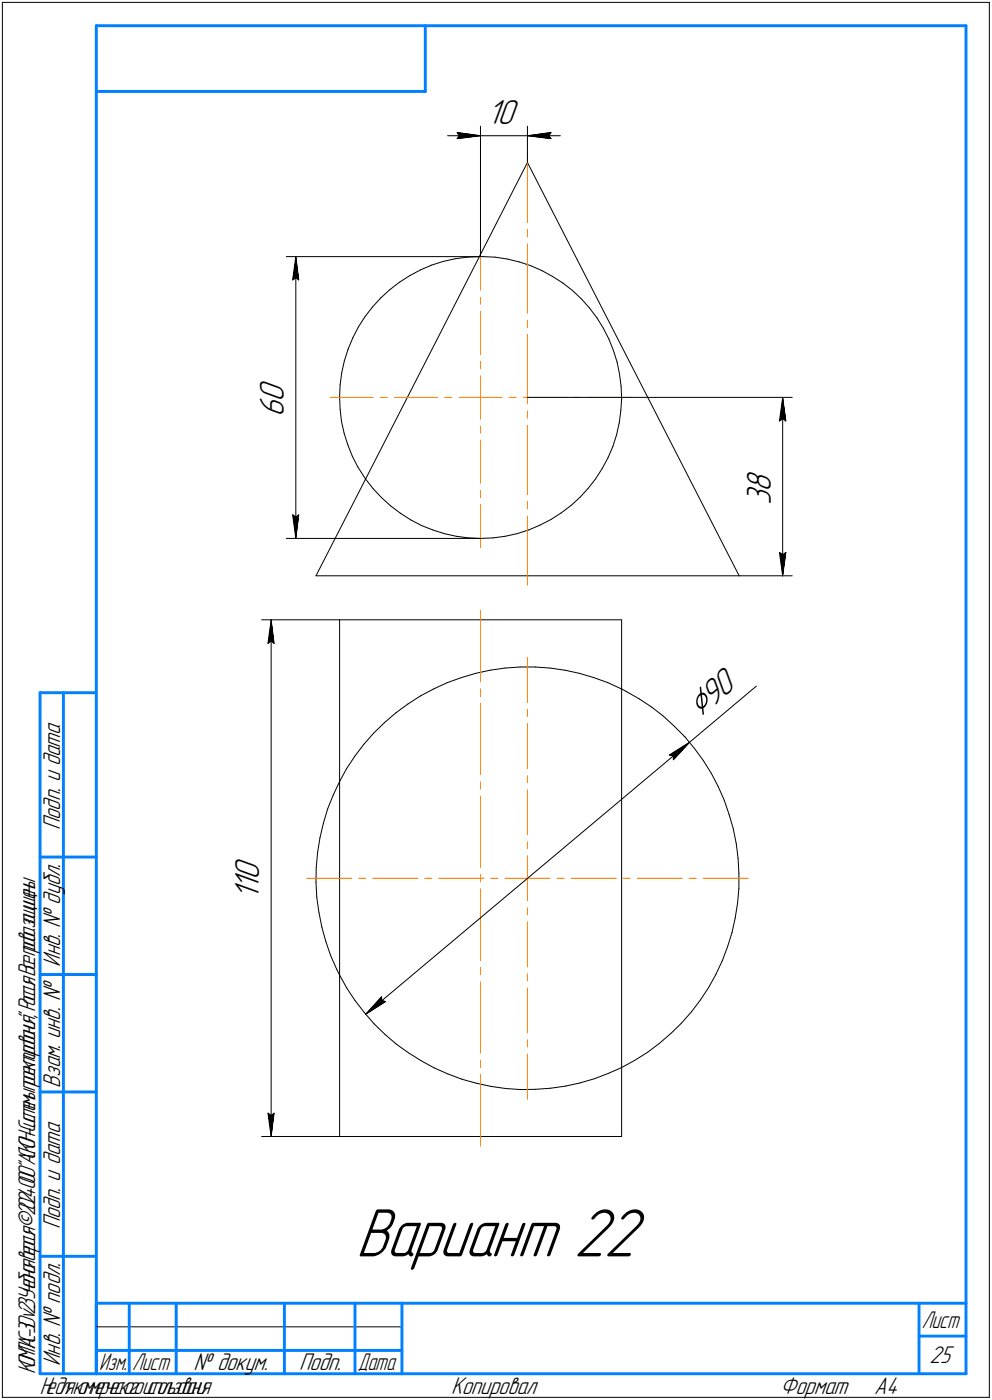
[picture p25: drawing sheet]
<svg xmlns="http://www.w3.org/2000/svg" width="211mm" height="298mm" viewBox="0 0 211 298" stroke-linecap="round" stroke-linejoin="round" font-family="sans-serif">
<defs><g id="words">
<text font-size="15.6" x="75.7" y="267.5">Вариант 22</text>
<text font-size="8.5" x="148.9" y="152.9" transform="rotate(-40 148.9 152.9)">⌀90</text>
<g font-size="7.8">
<text x="103.7" y="26.3">10</text>
<text x="60.4" y="88.7" transform="rotate(-90 60.4 88.7)">6</text>
<text x="60.4" y="85.5" transform="rotate(-90 60.4 85.5)">0</text>
<text x="164" y="107.5" transform="rotate(-90 164 107.5)">3</text>
<text x="164" y="104.7" transform="rotate(-90 164 104.7)">8</text>
<text x="55.1" y="191.6" transform="rotate(-90 55.1 191.6)">1</text>
<text x="55.1" y="189.5" transform="rotate(-90 55.1 189.5)">1</text>
<text x="55.1" y="187.4" transform="rotate(-90 55.1 187.4)">0</text>
</g>
<g font-size="5.5">
<text x="12.8" y="176.7" transform="rotate(-90 12.8 176.7)">Подп. и дата</text>
<text x="12.8" y="205.8" transform="rotate(-90 12.8 205.8)">Инв. № дубл.</text>
<text x="12.8" y="231.6" transform="rotate(-90 12.8 231.6)">Взам. инв. №</text>
<text x="12.8" y="261.7" transform="rotate(-90 12.8 261.7)">Подп. и дата</text>
<text x="12.8" y="290.8" transform="rotate(-90 12.8 290.8)">Инв. № подл.</text>
<text x="41.2" y="291.8">№ докум.</text>
<text x="63.6" y="291.8">Подп.</text>
<text x="197.8" y="290.3">25</text>
<text x="96" y="296.8">Копировал</text>
<text x="166" y="296.8">Формат</text>
<text x="186" y="296.8">A4</text>
</g>
<g font-size="5.4">
<text x="196.1" y="282.8">Лист</text>
<text x="7.5" y="292.5" transform="rotate(-90 7.5 292.5)">КОМПАС-3Dv23Учебнаяверсия©2024ООО&quot;АСКОН-Системыпроектирования&quot;,Россия.Всеправазащищены.</text>
<text x="21.1" y="291.8">Изм.</text>
<text x="28.1" y="291.8">Лист</text>
<text x="76.1" y="291.8">Дата</text>
<text x="8.5" y="296.7">Недлякоммерческогоиспользования</text>
</g>
</g></defs>
<g fill="none" stroke="#000" stroke-width=".21">
<path d="M.5 .5v297zM.5 .5h210zM210.5 .5v297zM95.2 28.9h7zM97.3 28.2l4.9 .7zM97.3 28.2l.4 .7zM97.3 29.5l4.9-.6zM97.7 28.9l-.4 .6zM102.2 26.9v27.7zM102.2 28.9h10zM112.2 34.6l45.1 88zM112.2 34.6l-10.1 19.9z"/>
<path d="M112.2 26.9v7.7zM112.2 28.9l5 .6zM112.2 28.9l5-.7zM112.2 28.9h7zM116.7 28.9l.5 .6zM117.2 28.2l-.5 .7zM60.9 54.6h41.3zM62.3 59.6l.6-.5zM62.9 54.6l.7 5zM62.9 59.1l.7 .5zM62.9 54.6l-.6 5zM62.9 54.6v60z"/>
<path d="M87.2 58.7l2.3-1.2zM89.5 57.5l2.3-1.1zM91.8 56.4l2.5-.7zM94.3 55.7l2.6-.6zM96.9 55.1l2.6-.3zM99.5 54.8l2.6-.2zM102.1 54.5l-24.3 47.5zM102.1 54.6h.6zM102.7 54.6l2.6 .2zM105.3 54.8l2.6 .3zM107.9 55.1l2.6 .7zM110.5 55.8l2.4 .8z"/>
<path d="M112.9 56.6l2.4 1zM115.3 57.6l2.3 1.3zM117.6 58.9l2.2 1.4zM72.7 79.4l-.3 2.5zM73.3 76.8l-.6 2.6zM74.1 74.3l-.8 2.5zM75.1 71.9l-1 2.4zM76.3 69.6l-1.2 2.3zM77.7 67.4l-1.4 2.2zM79.2 65.4l-1.5 2zM81 63.4l1.9-1.7zM81 63.4l-1.8 2z"/>
<path d="M82.9 61.7l2-1.6zM84.9 60.1l2.3-1.4zM119.8 60.3l2 1.6zM121.8 61.9l1.9 1.8zM123.7 63.7l1.7 1.9zM125.4 65.6l1.6 2.1zM127 67.7l1.4 2.2zM128.4 69.9l1.1 2.3zM129.5 72.2l1 2.4zM130.5 74.6l.8 2.5zM131.3 77.1l.5 2.5zM131.8 79.6l.3 2.6z"/>
<path d="M72.2 84.5l.2 2.7zM72.4 81.9l-.2 2.6zM72.4 87.2l.2 2.5zM72.6 89.7l.6 2.5zM73.2 92.2l.8 2.5zM74 94.7l1 2.4zM75 97.1l1.1 2.4zM76.1 99.5l1.5 2.2zM112.2 84.6h56.3zM128.1 99.7l-1.4 2.2zM129.4 97.4l-1.3 2.3zM130.4 95.1l-1 2.3z"/>
<path d="M131.2 92.6l-.8 2.5zM131.7 90l-.5 2.6zM132.1 87.4l-.4 2.6zM132.1 82.2l.1 2.6zM132.2 84.8l-.1 2.6zM165.8 89.6l.7-.5zM166.5 84.6l.7 5zM166.5 89.1l.7 .5zM166.5 84.6l-.7 5zM166.5 84.6v38zM60.9 114.6h41.3zM62.3 109.6l.6 5z"/>
<path d="M62.3 109.6l.6 .5zM62.9 110.1l.7-.5zM63.6 109.6l-.7 5zM77.6 101.7l.2 .3zM77.8 102l-10.6 20.6zM77.8 102l1.6 2zM79.4 104l1.8 1.9zM81.2 105.9l1.9 1.8zM83.1 107.7l2.1 1.6zM85.2 109.3l2.2 1.4zM87.4 110.7l2.2 1.2zM89.6 111.9l2.5 .9z"/>
<path d="M92.1 112.8l2.4 .8zM94.5 113.6l2.6 .6zM97.1 114.2l2.6 .3zM99.7 114.5l2.6 .1zM102.3 114.6l2.6-.1zM104.9 114.5l2.6-.3zM107.5 114.2l2.5-.6zM110 113.6l2.5-.8zM112.5 112.8l2.4-1zM114.9 111.8l2.3-1.2zM117.2 110.6l2.2-1.4zM119.4 109.2l2.1-1.6z"/>
<path d="M121.5 107.6l1.9-1.7zM125.1 104l-1.7 1.9zM126.7 101.9l-1.6 2.1zM165.8 117.6l.7 5zM165.8 117.6l.7 .5zM166.5 118.1l.7-.5zM167.2 117.6l-.7 5zM55.7 132h16.5zM57 137l.7-.5zM57.7 132l.6 5zM57.7 136.5l.6 .5zM57.7 132l-.7 5z"/>
<path d="M57.7 132v110zM67.2 122.6h90.1zM72.2 132h60zM72.2 132v34.4zM132.2 132v14.7zM157.3 122.6h11.2zM77.4 158.5l-1.9 2.5zM79.5 156.1l2.3-2.2zM79.5 156.1l-2.1 2.4zM81.8 153.9l2.4-2.1zM84.2 151.8l2.6-1.9zM86.8 149.9l2.7-1.7z"/>
<path d="M89.5 148.2l2.7-1.5zM92.2 146.7l3-1.4zM95.2 145.3l3-1zM98.2 144.3l3-.9zM101.2 143.4l3.1-.7zM104.3 142.7l3.2-.5zM107.5 142.2l3.1-.2zM110.6 142h3.2zM113.8 142l3.2 .2zM117 142.2l3.2 .5zM120.2 142.7l3.1 .7zM123.3 143.4l3 .9z"/>
<path d="M126.3 144.3l3 1zM129.3 145.3l2.9 1.4zM132.2 146.7v80.6zM132.2 146.7l1 .5zM133.2 147.2l2.8 1.6zM136 148.8l2.6 1.7zM138.6 150.5l2.6 2zM141.2 152.5l2.3 2.2zM143.5 154.7l2.2 2.2zM145.7 156.9l2.1 2.5zM146.7 158l14.2-11.9zM146.7 158l-3.4 3.8z"/>
<path d="M147.8 159.4l1.8 2.5zM68.1 178.4l-.5 3.1zM68.8 175.3l-.7 3.1zM69.7 172.2l-.9 3.1zM70.9 169.3l-1.2 2.9zM72.2 166.4v41.2zM72.2 166.4l-1.3 2.9zM73.7 163.7l-1.5 2.7zM75.5 161l-1.8 2.7zM142.4 160.8l.9 .1zM142.4 160.8l4.3-2.8zM143.3 160.9v.9z"/>
<path d="M149.6 161.9l1.7 2.7zM151.3 164.6l1.5 2.9zM152.8 167.5l1.3 2.9zM154.1 170.4l1 3zM155.1 173.4l.9 3.1zM156 176.5l.6 3.1zM156.6 179.6l.4 3.2zM67.2 187.9l.2 3.2zM67.3 184.7l-.1 3.2zM67.4 191.1l.4 3.1zM67.6 181.5l-.3 3.2zM67.8 194.2l.7 3.2z"/>
<path d="M68.5 197.4l.8 3zM155.7 198.6l-.9 3zM156.4 195.5l-.7 3.1zM156.9 192.3l-.5 3.2zM157 182.8l.2 3.1zM157.2 189.1l-.3 3.2zM157.2 185.9v3.2zM69.3 200.4l1 3zM70.3 203.4l1.3 3zM71.6 206.4l.6 1.2zM72.2 207.6v34.4zM72.2 207.6l1.6 2.8z"/>
<path d="M73.8 210.4l1.7 2.6zM75.5 213l2 2.6zM77.5 215.6l2.1 2.4zM77.8 216l4.2-2.8zM77.8 216l68.9-58zM79.6 218l2.2 2.2zM81.2 212.2l-3.4 3.8zM81.2 212.2v.8zM81.2 213l.8 .2zM147.1 215.4l-2.2 2.5zM149 212.9l-1.9 2.5zM150.8 210.3l-1.8 2.6z"/>
<path d="M152.3 207.5l-1.5 2.8zM153.6 204.6l-1.3 2.9zM154.8 201.6l-1.2 3zM57 237l.7 5zM57 237l.7 .5zM57.7 237.5l.6-.5zM58.3 237l-.6 5zM81.8 220.2l2.5 2.1zM84.3 222.3l2.6 1.8zM86.9 224.1l2.7 1.7zM89.6 225.8l2.7 1.6zM92.3 227.4l3 1.3z"/>
<path d="M95.3 228.7l3 1.1zM98.3 229.8l3 .8zM101.3 230.6l3.1 .7zM104.4 231.3l3.2 .5zM107.6 231.8l3.2 .2zM110.8 232l3.2-.1zM114 231.9l3.1-.2zM117.1 231.7l3.2-.4zM120.3 231.3l3.1-.7zM123.4 230.6l3.1-.9zM126.5 229.7l2.9-1.2zM129.4 228.5l2.8-1.2z"/>
<path d="M132.2 227.3v14.7zM132.2 227.3l2.8-1.5zM135 225.8l2.7-1.7zM137.7 224.1l2.6-1.9zM140.3 222.2l2.4-2.1zM142.7 220.1l2.2-2.2zM55.7 242h16.5zM72.2 242h60zM.5 297.5h210zM20.5 282.5h65z"/>
</g>
<g fill="none" stroke="#ff8000" stroke-width=".21">
<path d="M112.2 32.6v14.8zM102.2 52.6v9.2zM112.2 51.9v14.8zM112.2 48.9v1.6zM102.2 63.3v1.5zM102.2 66.3v9.2zM102.2 77v1.5zM112.2 71.2v14.8zM112.2 68.2v1.6zM70.2 84.6h9.2zM80.9 84.6h1.5zM83.9 84.6h9.2z"/>
<path d="M94.7 84.6h1.4zM97.6 84.6h4.6zM102.2 84.6h4.6zM102.2 93.7v9.2zM102.2 90.7v1.5zM102.2 84.6v4.6zM102.2 80v4.6zM108.3 84.6h1.5zM111.3 84.6h9.2zM112.2 90.6v14.7zM112.2 87.5v1.6zM122 84.6h1.6z"/>
<path d="M125 84.6h9.2zM102.2 107.4v9.2zM102.2 104.4v1.5zM112.2 109.9v14.7zM112.2 106.8v1.6zM102.2 130v15.2zM112.2 140v9.6zM102.2 146.7v1.6zM102.2 149.7v15.2zM112.2 151v1.6zM112.2 154v9.6zM102.2 166.5v1.5z"/>
<path d="M102.2 169.5v15.2zM112.2 165.2v1.4zM112.2 168.1v9.6zM112.2 179.2v1.5zM65.2 187h9.6zM76.3 187h1.5zM79.3 187h9.6zM90.4 187h1.5zM93.4 187h9.6zM102.2 186.2v1.6zM102.2 189.3v15.2zM104.4 187h1.5z"/>
<path d="M107.5 187h4.7zM112.2 187h4.8zM112.2 196.3v9.6zM112.2 193.3v1.5zM112.2 187v4.8zM112.2 182.2v4.8zM118.5 187h1.5zM121.5 187h9.6zM132.6 187h1.5zM135.6 187h9.6zM146.6 187h1.6zM149.6 187h9.6z"/>
<path d="M102.2 206v1.5zM102.2 209v15.3zM112.2 210.4v9.5zM112.2 207.3v1.5zM102.2 225.7v1.6zM102.2 228.8v15.2zM112.2 224.4v9.6zM112.2 221.4v1.5z"/>
</g>
<g fill="#fff" stroke="#fff" stroke-width=".21">
<path d="M49.5 182.4h7.2zM49.5 182.4h7.2zM49.5 182.5h7.2zM49.5 182.5h7.2zM49.5 182.6h7.2zM49.5 182.7h7.2zM49.5 182.7h7.2zM49.5 182.8h7.2zM49.5 182.8h7.2zM49.5 182.9h7.2zM49.5 182.9h7.2zM49.5 183h7.2zM49.5 183h7.2zM49.5 183.1h7.2zM49.5 183.2h7.2zM49.5 183.2h7.2zM49.5 183.3h7.2zM49.5 183.3h7.2zM49.5 183.4h7.2zM49.5 183.4h7.2zM49.5 183.5h7.2zM49.5 183.6h7.2zM49.5 183.6h7.2zM49.5 183.7h7.2zM49.5 183.7h7.2zM49.5 183.8h7.2zM49.5 183.8h7.2zM49.5 183.9h7.2zM49.5 184h7.2zM49.5 184h7.2zM49.5 184.1h7.2zM49.5 184.1h7.2zM49.5 184.2h7.2zM49.5 184.2h7.2zM49.5 184.3h7.2zM49.5 184.3h7.2zM49.5 184.4h7.2zM49.5 184.5h7.2zM49.5 184.5h7.2zM49.5 184.6h7.2zM49.5 184.6h7.2zM49.5 184.7h7.2zM49.5 184.7h7.2zM49.5 184.8h7.2zM49.5 184.9h7.2zM49.5 184.9h7.2zM49.5 185h7.2zM49.5 185h7.2zM49.5 185.1h7.2zM49.5 185.1h7.2zM49.5 185.2h7.2zM49.5 185.3h7.2zM49.5 185.3h7.2zM49.5 185.4h7.2zM49.5 185.4h7.2zM49.5 185.5h7.2zM49.5 185.5h7.2zM49.5 185.6h7.2zM49.5 185.6h7.2zM49.5 185.7h7.2zM49.5 185.8h7.2zM49.5 185.8h7.2zM49.5 185.9h7.2zM49.5 185.9h7.2zM49.5 186h7.2zM49.5 186h7.2zM49.5 186.1h7.2zM49.5 186.2h7.2zM49.5 186.2h7.2zM49.5 186.3h7.2zM49.5 186.3h7.2zM49.5 186.4h7.2zM49.5 186.4h7.2zM49.5 186.5h7.2zM49.5 186.5h7.2zM49.5 186.6h7.2zM49.5 186.7h7.2zM49.5 186.7h7.2zM49.5 186.8h7.2zM49.5 186.8h7.2zM49.5 186.9h7.2zM49.5 186.9h7.2zM49.5 187h7.2zM49.5 187.1h7.2zM49.5 187.1h7.2zM49.5 187.2h7.2zM49.5 187.2h7.2zM49.5 187.3h7.2zM49.5 187.3h7.2zM49.5 187.4h7.2zM49.5 187.5h7.2zM49.5 187.5h7.2zM49.5 187.6h7.2zM49.5 187.6h7.2zM49.5 187.7h7.2zM49.5 187.7h7.2zM49.5 187.8h7.2zM49.5 187.8h7.2zM49.5 187.9h7.2zM49.5 188h7.2zM49.5 188h7.2zM49.5 188.1h7.2zM49.5 188.1h7.2zM49.5 188.2h7.2zM49.5 188.2h7.2zM49.5 188.3h7.2zM49.5 188.4h7.2zM49.5 188.4h7.2zM49.5 188.5h7.2zM49.5 188.5h7.2zM49.5 188.6h7.2zM49.5 188.6h7.2zM49.5 188.7h7.2zM49.5 188.8h7.2zM49.5 188.8h7.2zM49.5 188.9h7.2zM49.5 188.9h7.2zM49.5 189h7.2zM49.5 189h7.2zM49.5 189.1h7.2zM49.5 189.1h7.2zM49.5 189.2h7.2zM49.5 189.3h7.2zM49.5 189.3h7.2zM49.5 189.4h7.2zM49.5 189.4h7.2zM49.5 189.5h7.2zM49.5 189.5h7.2zM49.5 189.6h7.2zM49.5 189.7h7.2zM49.5 189.7h7.2zM49.5 189.8h7.2zM49.5 189.8h7.2zM49.5 189.9h7.2zM49.5 189.9h7.2zM49.5 190h7.2zM49.5 190h7.2zM49.5 190.1h7.2zM49.5 190.2h7.2zM49.5 190.2h7.2zM49.5 190.3h7.2zM49.5 190.3h7.2zM49.5 190.4h7.2zM49.5 190.4h7.2zM49.5 190.5h7.2zM49.5 190.6h7.2zM49.5 190.6h7.2zM49.5 190.7h7.2zM49.5 190.7h7.2zM49.5 190.8h7.2zM49.5 190.8h7.2zM49.5 190.9h7.2zM49.5 191h7.2zM49.5 191h7.2zM49.5 191.1h7.2zM49.5 191.1h7.2zM49.5 191.2h7.2zM49.5 191.2h7.2zM49.5 191.3h7.2zM49.5 191.3h7.2zM49.5 191.4h7.2zM49.5 191.5h7.2zM49.5 191.5h7.2zM49.5 191.6h7.2z"/>
<path d="M57.6 132.1h.2zM57.6 132.2h.2zM57.6 132.2h.3zM57.6 132.3h.3zM57.5 132.4h.4zM57.5 132.4h.4zM57.5 132.5h.4zM57.5 132.5h.5zM57.5 132.6h.5zM57.4 132.6h.6zM57.4 132.7h.6zM57.3 132.8h.7zM57.3 132.8h.8zM57.3 132.9h.8zM57.3 132.9h.8zM57.3 133h.8zM57.2 133h.9zM57.2 133.1h1zM57.2 133.2h1zM57.2 133.2h1zM57.1 133.3h1.2zM57.1 133.3h1.2zM57.1 133.4h1.2zM57.1 133.4h1.2zM57.1 133.5h1.2zM57 133.5h1.4zM57 133.6h1.4zM57 133.7h1.4zM57 133.7h1.4zM56.9 133.8h1.5zM56.9 133.8h1.6zM56.9 133.9h1.6zM56.9 133.9h1.6zM56.9 134h1.6zM56.9 134.1h1.6zM56.9 134.1h1.6zM56.9 134.2h1.6zM56.9 134.2h1.6zM56.8 134.3h1.7zM56.8 134.3h1.7zM56.8 134.4h1.7zM56.8 134.5h1.7zM56.8 134.5h1.7zM56.8 134.6h1.7zM56.8 134.6h1.7zM56.8 134.7h1.7zM56.8 134.7h1.8zM56.8 134.8h1.8zM56.8 134.8h1.8zM56.8 134.9h1.8zM56.8 135h1.8zM56.8 135h1.8zM56.8 135.1h1.8zM56.8 135.1h1.8zM56.7 135.2h1.9zM56.7 135.2h1.9zM56.7 135.3h1.9zM56.7 135.4h1.9zM56.7 135.4h1.9zM56.7 135.5h1.9zM56.7 135.5h1.9zM56.7 135.6h1.9zM56.7 135.6h1.9zM56.7 135.7h2zM56.7 135.7h2zM56.7 135.8h2zM56.7 135.9h2zM56.7 135.9h2zM56.7 136h2zM56.7 136h2zM56.7 136.1h2zM56.6 136.1h2.2zM56.6 136.2h2.2zM56.6 136.3h2.2zM56.6 136.3h2.2zM56.6 136.4h2.2zM56.6 136.4h2.2zM56.6 136.5h2.2zM56.6 136.5h2.2zM56.6 136.6h2.2zM56.6 136.7h2.2zM56.6 136.7h2.2zM56.6 136.8h2.2zM56.6 136.8h2.2zM56.6 136.9h2.2zM56.6 136.9h2.2zM56.6 137h2.2zM56.5 137h2.4zM56.5 137.1h2.4zM56.5 137.2h2.4zM56.5 137.2h2.4zM56.5 137.3h2.4zM56.5 137.3h2.4zM56.5 137.4h2.4zM56.5 137.4h2.4z"/>
<path d="M56.4 236.5h2.5zM56.5 236.6h2.4zM56.5 236.6h2.4zM56.5 236.7h2.4zM56.5 236.7h2.4zM56.5 236.8h2.4zM56.5 236.8h2.4zM56.5 236.9h2.4zM56.5 237h2.4zM56.6 237h2.2zM56.6 237.1h2.2zM56.6 237.1h2.2zM56.6 237.2h2.2zM56.6 237.2h2.2zM56.6 237.3h2.2zM56.6 237.3h2.2zM56.6 237.4h2.2zM56.6 237.5h2.2zM56.6 237.5h2.2zM56.6 237.6h2.2zM56.6 237.6h2.2zM56.6 237.7h2.2zM56.6 237.7h2.2zM56.6 237.8h2.2zM56.6 237.9h2.2zM56.7 237.9h2zM56.7 238h2zM56.7 238h2zM56.7 238.1h2zM56.7 238.1h2zM56.7 238.2h2zM56.7 238.3h2zM56.7 238.3h2zM56.7 238.4h1.9zM56.7 238.4h1.9zM56.7 238.5h1.9zM56.7 238.5h1.9zM56.7 238.6h1.9zM56.7 238.6h1.9zM56.7 238.7h1.9zM56.7 238.8h1.9zM56.7 238.8h1.9zM56.8 238.9h1.8zM56.8 238.9h1.8zM56.8 239h1.8zM56.8 239h1.8zM56.8 239.1h1.8zM56.8 239.2h1.8zM56.8 239.2h1.8zM56.8 239.3h1.8zM56.8 239.3h1.7zM56.8 239.4h1.7zM56.8 239.4h1.7zM56.8 239.5h1.7zM56.8 239.6h1.7zM56.8 239.6h1.7zM56.8 239.7h1.7zM56.8 239.7h1.7zM56.9 239.8h1.6zM56.9 239.8h1.6zM56.9 239.9h1.6zM56.9 239.9h1.6zM56.9 240h1.6zM56.9 240.1h1.6zM56.9 240.1h1.6zM56.9 240.2h1.6zM56.9 240.2h1.5zM57 240.3h1.4zM57 240.3h1.4zM57 240.4h1.4zM57 240.5h1.4zM57.1 240.5h1.2zM57.1 240.6h1.2zM57.1 240.6h1.2zM57.1 240.7h1.2zM57.2 240.7h1.1zM57.2 240.8h1zM57.2 240.8h1zM57.2 240.9h.9zM57.2 241h.9zM57.3 241h.8zM57.3 241.1h.8zM57.3 241.1h.8zM57.3 241.2h.7zM57.4 241.2h.6zM57.4 241.3h.6zM57.5 241.4h.5zM57.5 241.4h.5zM57.5 241.5h.4zM57.5 241.5h.4zM57.5 241.6h.4zM57.6 241.6h.3zM57.6 241.7h.3zM57.6 241.8h.2zM57.6 241.8h.2z"/>
<path d="M81.2 211.6h.1zM81.1 211.6h.3zM81.1 211.7h.3zM81 211.7h.5zM80.9 211.8h.6zM80.9 211.8h.7zM80.8 211.9h.8zM80.8 211.9h.9zM80.7 212h1zM80.7 212.1h1.1zM80.6 212.1h1.2zM80.6 212.2h1.2zM80.5 212.2h1.4zM80.5 212.3h1.5zM80.4 212.3h1.6zM80.4 212.4h1.6zM80.3 212.5h1.8zM80.3 212.5h1.8zM80.2 212.6h2zM80.2 212.6h2zM80.1 212.7h2.2zM80 212.7h2.3zM80 212.8h2.4zM80 212.9h2.4zM79.9 212.9h2.6zM79.9 213h2.6zM79.8 213h2.8zM79.8 213.1h2.8zM79.7 213.1h2.9zM79.6 213.2h3.1zM79.6 213.2h3.1zM79.5 213.3h3.3zM79.5 213.4h3.3zM79.4 213.4h3.3zM79.4 213.5h3.2zM79.4 213.5h3.2zM79.3 213.6h3.2zM79.2 213.6h3.2zM79.2 213.7h3.1zM79.1 213.8h3.1zM79.1 213.8h3zM79 213.9h3zM79 213.9h2.9zM78.9 214h2.9zM78.9 214h2.8zM78.8 214.1h2.9zM78.7 214.2h2.9zM78.7 214.2h2.7zM78.7 214.3h2.7zM78.6 214.3h2.7zM78.6 214.4h2.6zM78.6 214.4h2.5zM78.6 214.5h2.4zM78.5 214.5h2.4zM78.5 214.6h2.3zM78.5 214.7h2.3zM78.5 214.7h2.2zM78.4 214.8h2.1zM78.4 214.8h2.1zM78.3 214.9h2.1zM78.3 214.9h2zM78.3 215h1.9zM78.3 215.1h1.8zM78.2 215.1h1.8zM78.2 215.2h1.7zM78.2 215.2h1.7zM78.2 215.3h1.6zM78.1 215.3h1.5zM78.1 215.4h1.4zM78.1 215.4h1.2zM78.1 215.5h1zM78 215.6h1zM78 215.6h.8zM77.9 215.7h.7zM77.9 215.7h.6zM77.9 215.8h.4zM77.9 215.8h.2zM77.8 215.9h.1z"/>
<path d="M146.5 158.1h.2zM146.4 158.2h.2zM146.2 158.2h.4zM146 158.3h.6zM145.8 158.3h.8zM145.6 158.4h.9zM145.4 158.4h1.1zM145.2 158.5h1.3zM145.1 158.6h1.4zM144.8 158.6h1.6zM144.8 158.7h1.6zM144.7 158.7h1.7zM144.6 158.8h1.8zM144.5 158.8h1.8zM144.4 158.9h1.8zM144.3 158.9h1.9zM144.3 159h1.9zM144.2 159.1h2zM144 159.1h2.1zM144 159.2h2.1zM143.9 159.2h2.2zM143.8 159.3h2.3zM143.7 159.3h2.3zM143.7 159.4h2.3zM143.5 159.5h2.5zM143.5 159.5h2.5zM143.4 159.6h2.5zM143.3 159.6h2.6zM143.2 159.7h2.7zM143.1 159.7h2.7zM143 159.8h2.8zM142.9 159.9h2.8zM142.9 159.9h2.8zM142.7 160h2.9zM142.7 160h2.9zM142.6 160.1h2.9zM142.5 160.1h3zM142.4 160.2h3zM142.3 160.2h3zM142.2 160.3h3.1zM142.1 160.4h3.1zM142.1 160.4h3.1zM142 160.5h3.2zM141.9 160.5h3.2zM141.8 160.6h3.3zM141.7 160.6h3.3zM141.7 160.7h3.2zM141.8 160.8h3.1zM141.8 160.8h3zM141.9 160.9h2.9zM142 160.9h2.7zM142 161h2.7zM142 161h2.6zM142.1 161.1h2.5zM142.1 161.1h2.5zM142.2 161.2h2.3zM142.2 161.3h2.2zM142.2 161.3h2.2zM142.3 161.4h2zM142.4 161.4h1.9zM142.4 161.5h1.8zM142.5 161.5h1.7zM142.5 161.6h1.6zM142.5 161.7h1.5zM142.6 161.7h1.4zM142.6 161.8h1.3zM142.7 161.8h1.2zM142.7 161.9h1.2zM142.8 161.9h1zM142.9 162h.9zM142.9 162.1h.8zM142.9 162.1h.8zM143 162.2h.6zM143 162.2h.5zM143.1 162.3h.4zM143.1 162.3h.3zM143.2 162.4h.2z"/>
<path d="M154 141.1h.1zM154 141.2h.2zM153.9 141.2h.4zM153.9 141.3h.4zM153.8 141.3h.6zM153.7 141.4h.7zM153.6 141.4h.8zM153.6 141.5h.9zM153.5 141.6h1zM153.5 141.6h1.1zM153.4 141.7h1.3zM153.3 141.7h1.4zM153.2 141.8h1.6zM153.2 141.8h1.6zM153.1 141.9h1.7zM153 142h1.9zM153 142h1.9zM152.9 142.1h2.1zM152.9 142.1h2.2zM152.8 142.2h2.3zM152.7 142.2h2.4zM152.6 142.3h2.6zM152.6 142.4h2.6zM152.5 142.4h2.8zM152.5 142.5h2.8zM152.3 142.5h3.1zM152.3 142.6h3.1zM152.2 142.6h3.2zM152.2 142.7h3.3zM152.1 142.7h3.5zM152 142.8h3.6zM151.9 142.9h3.8zM151.9 142.9h3.8zM151.8 143h3.9zM151.8 143h4zM151.7 143.1h4.1zM151.6 143.1h4.3zM151.6 143.2h4.4zM151.5 143.3h4.5zM151.4 143.3h4.6zM151.3 143.4h4.8zM151.3 143.4h4.8zM151.2 143.5h5zM151.2 143.5h5zM151.1 143.6h5.2zM151 143.7h5.3zM150.9 143.7h5.5zM150.9 143.8h5.5zM150.8 143.8h5.7zM150.8 143.9h5.7zM150.7 143.9h5.9zM150.6 144h6zM150.5 144h6.1zM150.5 144.1h6.2zM150.4 144.2h6.3zM150.3 144.2h6.5zM150.3 144.3h6.6zM150.2 144.3h6.7zM150.1 144.4h6.8zM150.1 144.4h6.9zM150 144.5h7zM149.9 144.6h7.2zM149.9 144.6h7.2zM149.8 144.7h7.4zM149.7 144.7h7.6zM149.6 144.8h7.7zM149.6 144.8h7.7zM149.5 144.9h7.9zM149.5 144.9h7.9zM149.4 145h8.1zM149.4 145.1h8.1zM149.2 145.1h8.3zM149.2 145.2h8.4zM149.1 145.2h8.5zM149.1 145.3h8.6zM149 145.3h8.8zM148.9 145.4h8.9zM148.8 145.5h9.1zM148.8 145.5h9.1zM148.7 145.6h9.2zM148.7 145.6h9.3zM148.6 145.7h9.4zM148.5 145.7h9.6zM148.4 145.8h9.8zM148.4 145.9h9.8zM148.3 145.9h9.9zM148.2 146h10.1zM148.2 146h10.1zM148.1 146.1h10.3zM148.1 146.1h10.3zM148 146.2h10.5zM147.9 146.2h10.6zM147.8 146.3h10.8zM147.8 146.4h10.8zM147.7 146.4h11zM147.7 146.5h11zM147.5 146.5h11.3zM147.5 146.6h11.3zM147.4 146.6h11.3zM147.4 146.7h11.3zM147.3 146.8h11.3zM147.2 146.8h11.4zM147.2 146.9h11.3zM147.1 146.9h11.3zM147 147h11.3zM147 147h11.3zM146.9 147.1h11.3zM146.8 147.2h11.4zM146.8 147.2h11.2zM146.7 147.3h11.3zM146.6 147.3h11.3zM146.5 147.4h11.4zM146.5 147.4h11.3zM146.4 147.5h11.3zM146.4 147.5h11.2zM146.3 147.6h11.3zM146.2 147.7h11.3zM146.1 147.7h11.4zM146.1 147.8h11.3zM146 147.8h11.3zM146 147.9h11.3zM145.9 147.9h11.3zM145.8 148h11.3zM145.7 148.1h11.3zM145.7 148.1h11.3zM145.6 148.2h11.3zM145.5 148.2h11.4zM145.5 148.3h11.3zM145.4 148.3h11.3zM145.3 148.4h11.3zM145.3 148.4h11.3zM145.2 148.5h11.3zM145.2 148.6h11.3zM145.3 148.6h11.1zM145.3 148.7h11zM145.4 148.7h10.8zM145.5 148.8h10.7zM145.5 148.8h10.6zM145.5 148.9h10.5zM145.6 149h10.4zM145.6 149h10.3zM145.7 149.1h10.1zM145.7 149.1h10.1zM145.8 149.2h9.9zM145.9 149.2h9.7zM145.9 149.3h9.7zM145.9 149.4h9.6zM146 149.4h9.4zM146 149.5h9.3zM146.1 149.5h9.2zM146.1 149.6h9.1zM146.1 149.6h9.1zM146.2 149.7h8.9zM146.2 149.7h8.8zM146.3 149.8h8.6zM146.4 149.9h8.5zM146.4 149.9h8.4zM146.5 150h8.3zM146.5 150h8.2zM146.5 150.1h8.1zM146.6 150.1h7.9zM146.6 150.2h7.9zM146.7 150.3h7.7zM146.8 150.3h7.5zM146.8 150.4h7.5zM146.8 150.4h7.4zM146.9 150.5h7.2zM146.9 150.5h7.2zM147 150.6h7zM147 150.7h6.9zM147.1 150.7h6.8zM147.1 150.8h6.7zM147.2 150.8h6.6zM147.2 150.9h6.5zM147.3 150.9h6.3zM147.3 151h6.2zM147.4 151h6.1zM147.4 151.1h6zM147.4 151.2h6zM147.5 151.2h5.7zM147.5 151.3h5.7zM147.6 151.3h5.5zM147.7 151.4h5.4zM147.7 151.4h5.3zM147.7 151.5h5.2zM147.8 151.6h5.1zM147.8 151.6h5zM147.9 151.7h4.8zM147.9 151.7h4.8zM148 151.8h4.6zM148 151.8h4.5zM148.1 151.9h4.4zM148.1 151.9h4.3zM148.2 152h4.1zM148.2 152.1h4zM148.3 152.1h3.9zM148.3 152.2h3.8zM148.3 152.2h3.8zM148.4 152.3h3.6zM148.4 152.3h3.5zM148.5 152.4h3.3zM148.6 152.5h3.2zM148.6 152.5h3.1zM148.6 152.6h3.1zM148.7 152.6h2.9zM148.7 152.7h2.8zM148.8 152.7h2.6zM148.8 152.8h2.6zM148.9 152.9h2.4zM149 152.9h2.2zM149 153h2.2zM149 153h2.1zM149.1 153.1h1.9zM149.1 153.1h1.9zM149.2 153.2h1.7zM149.2 153.2h1.6zM149.2 153.3h1.6zM149.3 153.4h1.4zM149.4 153.4h1.3zM149.4 153.5h1.1zM149.5 153.5h1zM149.5 153.6h.9zM149.6 153.6h.8zM149.6 153.7h.7zM149.6 153.8h.6zM149.7 153.8h.4zM149.7 153.9h.4zM149.8 153.9h.2zM149.9 154h.1z"/>
<path d="M54.8 80.5h7.1zM54.8 80.6h7.1zM54.8 80.7h7.1zM54.8 80.7h7.1zM54.8 80.8h7.1zM54.8 80.8h7.1zM54.8 80.9h7.1zM54.8 80.9h7.1zM54.8 81h7.1zM54.8 81.1h7.1zM54.8 81.1h7.1zM54.8 81.2h7.1zM54.8 81.2h7.1zM54.8 81.3h7.1zM54.8 81.3h7.1zM54.8 81.4h7.1zM54.8 81.4h7.1zM54.8 81.5h7.1zM54.8 81.6h7.1zM54.8 81.6h7.1zM54.8 81.7h7.1zM54.8 81.7h7.1zM54.8 81.8h7.1zM54.8 81.8h7.1zM54.8 81.9h7.1zM54.8 82h7.1zM54.8 82h7.1zM54.8 82.1h7.1zM54.8 82.1h7.1zM54.8 82.2h7.1zM54.8 82.2h7.1zM54.8 82.3h7.1zM54.8 82.4h7.1zM54.8 82.4h7.1zM54.8 82.5h7.1zM54.8 82.5h7.1zM54.8 82.6h7.1zM54.8 82.6h7.1zM54.8 82.7h7.1zM54.8 82.7h7.1zM54.8 82.8h7.1zM54.8 82.9h7.1zM54.8 82.9h7.1zM54.8 83h7.1zM54.8 83h7.1zM54.8 83.1h7.1zM54.8 83.1h7.1zM54.8 83.2h7.1zM54.8 83.3h7.1zM54.8 83.3h7.1zM54.8 83.4h7.1zM54.8 83.4h7.1zM54.8 83.5h7.1zM54.8 83.5h7.1zM54.8 83.6h7.1zM54.8 83.7h7.1zM54.8 83.7h7.1zM54.8 83.8h7.1zM54.8 83.8h7.1zM54.8 83.9h7.1zM54.8 83.9h7.1zM54.8 84h7.1zM54.8 84h7.1zM54.8 84.1h7.1zM54.8 84.2h7.1zM54.8 84.2h7.1zM54.8 84.3h7.1zM54.8 84.3h7.1zM54.8 84.4h7.1zM54.8 84.4h7.1zM54.8 84.5h7.1zM54.8 84.6h7.1zM54.8 84.6h7.1zM54.8 84.7h7.1zM54.8 84.7h7.1zM54.8 84.8h7.1zM54.8 84.8h7.1zM54.8 84.9h7.1zM54.8 84.9h7.1zM54.8 85h7.1zM54.8 85.1h7.1zM54.8 85.1h7.1zM54.8 85.2h7.1zM54.8 85.2h7.1zM54.8 85.3h7.1zM54.8 85.3h7.1zM54.8 85.4h7.1zM54.8 85.5h7.1zM54.8 85.5h7.1zM54.8 85.6h7.1zM54.8 85.6h7.1zM54.8 85.7h7.1zM54.8 85.7h7.1zM54.8 85.8h7.1zM54.8 85.9h7.1zM54.8 85.9h7.1zM54.8 86h7.1zM54.8 86h7.1zM54.8 86.1h7.1zM54.8 86.1h7.1zM54.8 86.2h7.1zM54.8 86.2h7.1zM54.8 86.3h7.1zM54.8 86.4h7.1zM54.8 86.4h7.1zM54.8 86.5h7.1zM54.8 86.5h7.1zM54.8 86.6h7.1zM54.8 86.6h7.1zM54.8 86.7h7.1zM54.8 86.8h7.1zM54.8 86.8h7.1zM54.8 86.9h7.1zM54.8 86.9h7.1zM54.8 87h7.1zM54.8 87h7.1zM54.8 87.1h7.1zM54.8 87.2h7.1zM54.8 87.2h7.1zM54.8 87.3h7.1zM54.8 87.3h7.1zM54.8 87.4h7.1zM54.8 87.4h7.1zM54.8 87.5h7.1zM54.8 87.5h7.1zM54.8 87.6h7.1zM54.8 87.7h7.1zM54.8 87.7h7.1zM54.8 87.8h7.1zM54.8 87.8h7.1zM54.8 87.9h7.1zM54.8 87.9h7.1zM54.8 88h7.1zM54.8 88.1h7.1zM54.8 88.1h7.1zM54.8 88.2h7.1zM54.8 88.2h7.1zM54.8 88.3h7.1zM54.8 88.3h7.1zM54.8 88.4h7.1zM54.8 88.4h7.1zM54.8 88.5h7.1zM54.8 88.6h7.1zM54.8 88.6h7.1zM54.8 88.7h7.1z"/>
<path d="M61.7 109.1h2.4zM61.8 109.2h2.3zM61.8 109.2h2.3zM61.8 109.3h2.3zM61.8 109.3h2.3zM61.8 109.4h2.3zM61.8 109.4h2.3zM61.8 109.5h2.3zM61.8 109.6h2.3zM61.8 109.6h2.3zM61.8 109.7h2.3zM61.8 109.7h2.3zM61.8 109.8h2.3zM61.8 109.8h2.3zM61.8 109.9h2.3zM61.9 110h2.2zM61.9 110h2.2zM61.9 110.1h2.1zM61.9 110.1h2.1zM61.9 110.2h2.1zM61.9 110.2h2.1zM61.9 110.3h2.1zM61.9 110.3h2.1zM61.9 110.4h2.1zM61.9 110.5h2.1zM61.9 110.5h2.1zM61.9 110.6h2.1zM61.9 110.6h2.1zM61.9 110.7h2.1zM61.9 110.7h2.1zM62 110.8h2zM62 110.9h2zM62 110.9h2zM62 111h1.9zM62 111h1.9zM62 111.1h1.9zM62 111.1h1.9zM62 111.2h1.9zM62 111.3h1.9zM62 111.3h1.9zM62 111.4h1.9zM62 111.4h1.9zM62 111.5h1.8zM62 111.5h1.8zM62 111.6h1.8zM62.1 111.6h1.7zM62.1 111.7h1.7zM62.1 111.8h1.7zM62.1 111.8h1.7zM62.1 111.9h1.7zM62.1 111.9h1.7zM62.1 112h1.7zM62.1 112h1.7zM62.1 112.1h1.7zM62.1 112.2h1.7zM62.1 112.2h1.7zM62.1 112.3h1.7zM62.1 112.3h1.7zM62.1 112.4h1.6zM62.2 112.4h1.5zM62.2 112.5h1.5zM62.2 112.6h1.5zM62.2 112.6h1.5zM62.2 112.7h1.5zM62.2 112.7h1.5zM62.2 112.8h1.5zM62.2 112.8h1.5zM62.3 112.9h1.4zM62.3 112.9h1.4zM62.3 113h1.3zM62.3 113.1h1.3zM62.4 113.1h1.2zM62.4 113.2h1.2zM62.4 113.2h1.2zM62.4 113.3h1.1zM62.4 113.3h1.1zM62.5 113.4h.9zM62.5 113.5h.9zM62.5 113.5h.9zM62.5 113.6h.9zM62.5 113.6h.9zM62.6 113.7h.7zM62.6 113.7h.7zM62.6 113.8h.7zM62.7 113.8h.6zM62.7 113.9h.6zM62.7 114h.5zM62.7 114h.5zM62.7 114.1h.5zM62.8 114.1h.4zM62.8 114.2h.4zM62.8 114.2h.3zM62.8 114.3h.3zM62.8 114.4h.3zM62.9 114.4h.1zM62.9 114.5h.1z"/>
<path d="M62.9 54.8h.1zM62.9 54.9h.1zM62.8 54.9h.3zM62.8 55h.3zM62.8 55h.3zM62.8 55.1h.4zM62.8 55.1h.4zM62.7 55.2h.5zM62.7 55.3h.5zM62.7 55.3h.6zM62.7 55.4h.6zM62.7 55.4h.6zM62.6 55.5h.7zM62.6 55.5h.7zM62.5 55.6h.9zM62.5 55.7h.9zM62.5 55.7h.9zM62.5 55.8h.9zM62.5 55.8h.9zM62.4 55.9h1.1zM62.4 55.9h1.1zM62.4 56h1.2zM62.4 56h1.2zM62.4 56.1h1.2zM62.3 56.2h1.3zM62.3 56.2h1.3zM62.3 56.3h1.4zM62.3 56.3h1.4zM62.2 56.4h1.5zM62.2 56.4h1.5zM62.2 56.5h1.5zM62.2 56.6h1.5zM62.2 56.6h1.5zM62.2 56.7h1.5zM62.2 56.7h1.5zM62.2 56.8h1.5zM62.1 56.8h1.6zM62.1 56.9h1.7zM62.1 57h1.7zM62.1 57h1.7zM62.1 57.1h1.7zM62.1 57.1h1.7zM62.1 57.2h1.7zM62.1 57.2h1.7zM62.1 57.3h1.7zM62.1 57.3h1.7zM62.1 57.4h1.7zM62.1 57.5h1.7zM62.1 57.5h1.7zM62.1 57.6h1.7zM62 57.6h1.8zM62 57.7h1.8zM62 57.7h1.8zM62 57.8h1.9zM62 57.9h1.9zM62 57.9h1.9zM62 58h1.9zM62 58h1.9zM62 58.1h1.9zM62 58.1h1.9zM62 58.2h1.9zM62 58.3h1.9zM62 58.3h2zM62 58.4h2zM62 58.4h2zM61.9 58.5h2.1zM61.9 58.5h2.1zM61.9 58.6h2.1zM61.9 58.6h2.1zM61.9 58.7h2.1zM61.9 58.8h2.1zM61.9 58.8h2.1zM61.9 58.9h2.1zM61.9 58.9h2.1zM61.9 59h2.1zM61.9 59h2.1zM61.9 59.1h2.1zM61.9 59.2h2.1zM61.9 59.2h2.2zM61.9 59.3h2.2zM61.8 59.3h2.3zM61.8 59.4h2.3zM61.8 59.4h2.3zM61.8 59.5h2.3zM61.8 59.5h2.3zM61.8 59.6h2.3zM61.8 59.7h2.3zM61.8 59.7h2.3zM61.8 59.8h2.3zM61.8 59.8h2.3zM61.8 59.9h2.3zM61.8 59.9h2.3zM61.8 60h2.3zM61.8 60.1h2.3z"/>
<path d="M158.4 99.7h7.1zM158.4 99.8h7.1zM158.4 99.9h7.1zM158.4 99.9h7.1zM158.4 100h7.1zM158.4 100h7.1zM158.4 100.1h7.1zM158.4 100.1h7.1zM158.4 100.2h7.1zM158.4 100.2h7.1zM158.4 100.3h7.1zM158.4 100.4h7.1zM158.4 100.4h7.1zM158.4 100.5h7.1zM158.4 100.5h7.1zM158.4 100.6h7.1zM158.4 100.6h7.1zM158.4 100.7h7.1zM158.4 100.8h7.1zM158.4 100.8h7.1zM158.4 100.9h7.1zM158.4 100.9h7.1zM158.4 101h7.1zM158.4 101h7.1zM158.4 101.1h7.1zM158.4 101.1h7.1zM158.4 101.2h7.1zM158.4 101.3h7.1zM158.4 101.3h7.1zM158.4 101.4h7.1zM158.4 101.4h7.1zM158.4 101.5h7.1zM158.4 101.5h7.1zM158.4 101.6h7.1zM158.4 101.7h7.1zM158.4 101.7h7.1zM158.4 101.8h7.1zM158.4 101.8h7.1zM158.4 101.9h7.1zM158.4 101.9h7.1zM158.4 102h7.1zM158.4 102.1h7.1zM158.4 102.1h7.1zM158.4 102.2h7.1zM158.4 102.2h7.1zM158.4 102.3h7.1zM158.4 102.3h7.1zM158.4 102.4h7.1zM158.4 102.4h7.1zM158.4 102.5h7.1zM158.4 102.6h7.1zM158.4 102.6h7.1zM158.4 102.7h7.1zM158.4 102.7h7.1zM158.4 102.8h7.1zM158.4 102.8h7.1zM158.4 102.9h7.1zM158.4 103h7.1zM158.4 103h7.1zM158.4 103.1h7.1zM158.4 103.1h7.1zM158.4 103.2h7.1zM158.4 103.2h7.1zM158.4 103.3h7.1zM158.4 103.3h7.1zM158.4 103.4h7.1zM158.4 103.5h7.1zM158.4 103.5h7.1zM158.4 103.6h7.1zM158.4 103.6h7.1zM158.4 103.7h7.1zM158.4 103.7h7.1zM158.4 103.8h7.1zM158.4 103.9h7.1zM158.4 103.9h7.1zM158.4 104h7.1zM158.4 104h7.1zM158.4 104.1h7.1zM158.4 104.1h7.1zM158.4 104.2h7.1zM158.4 104.3h7.1zM158.4 104.3h7.1zM158.4 104.4h7.1zM158.4 104.4h7.1zM158.4 104.5h7.1zM158.4 104.5h7.1zM158.4 104.6h7.1zM158.4 104.6h7.1zM158.4 104.7h7.1zM158.4 104.8h7.1zM158.4 104.8h7.1zM158.4 104.9h7.1zM158.4 104.9h7.1zM158.4 105h7.1zM158.4 105h7.1zM158.4 105.1h7.1zM158.4 105.2h7.1zM158.4 105.2h7.1zM158.4 105.3h7.1zM158.4 105.3h7.1zM158.4 105.4h7.1zM158.4 105.4h7.1zM158.4 105.5h7.1zM158.4 105.6h7.1zM158.4 105.6h7.1zM158.4 105.7h7.1zM158.4 105.7h7.1zM158.4 105.8h7.1zM158.4 105.8h7.1zM158.4 105.9h7.1zM158.4 105.9h7.1zM158.4 106h7.1zM158.4 106.1h7.1zM158.4 106.1h7.1zM158.4 106.2h7.1zM158.4 106.2h7.1zM158.4 106.3h7.1zM158.4 106.3h7.1zM158.4 106.4h7.1zM158.4 106.5h7.1zM158.4 106.5h7.1zM158.4 106.6h7.1zM158.4 106.6h7.1zM158.4 106.7h7.1zM158.4 106.7h7.1zM158.4 106.8h7.1zM158.4 106.8h7.1zM158.4 106.9h7.1zM158.4 107h7.1zM158.4 107h7.1zM158.4 107.1h7.1zM158.4 107.1h7.1zM158.4 107.2h7.1zM158.4 107.2h7.1zM158.4 107.3h7.1zM158.4 107.4h7.1zM158.4 107.4h7.1zM158.4 107.5h7.1z"/>
<path d="M165.3 117.1h2.5zM165.3 117.2h2.5zM165.3 117.2h2.5zM165.3 117.3h2.5zM165.3 117.3h2.5zM165.3 117.4h2.5zM165.3 117.5h2.5zM165.3 117.5h2.5zM165.4 117.6h2.3zM165.4 117.6h2.3zM165.4 117.7h2.3zM165.4 117.7h2.3zM165.4 117.8h2.3zM165.4 117.9h2.3zM165.4 117.9h2.3zM165.4 118h2.2zM165.4 118h2.2zM165.4 118.1h2.2zM165.4 118.1h2.2zM165.4 118.2h2.2zM165.4 118.3h2.2zM165.4 118.3h2.2zM165.4 118.4h2.2zM165.5 118.4h2.1zM165.5 118.5h2.1zM165.5 118.5h2.1zM165.5 118.6h2.1zM165.5 118.6h2.1zM165.5 118.7h2.1zM165.5 118.8h2.1zM165.6 118.8h1.9zM165.6 118.9h1.9zM165.6 118.9h1.9zM165.6 119h1.9zM165.6 119h1.9zM165.6 119.1h1.9zM165.6 119.2h1.9zM165.6 119.2h1.9zM165.6 119.3h1.9zM165.6 119.3h1.9zM165.6 119.4h1.9zM165.6 119.4h1.9zM165.6 119.5h1.9zM165.6 119.5h1.9zM165.6 119.6h1.8zM165.7 119.7h1.7zM165.7 119.7h1.7zM165.7 119.8h1.7zM165.7 119.8h1.7zM165.7 119.9h1.7zM165.7 119.9h1.7zM165.7 120h1.7zM165.7 120.1h1.7zM165.7 120.1h1.7zM165.7 120.2h1.7zM165.7 120.2h1.7zM165.7 120.3h1.7zM165.7 120.3h1.7zM165.7 120.4h1.7zM165.8 120.5h1.5zM165.8 120.5h1.5zM165.8 120.6h1.5zM165.8 120.6h1.5zM165.8 120.7h1.5zM165.8 120.7h1.5zM165.8 120.8h1.5zM165.8 120.8h1.4zM165.8 120.9h1.4zM165.8 121h1.4zM165.9 121h1.3zM165.9 121.1h1.3zM165.9 121.1h1.2zM165.9 121.2h1.2zM165.9 121.2h1.2zM166 121.3h1.1zM166 121.4h1.1zM166.1 121.4h.9zM166.1 121.5h.9zM166.1 121.5h.9zM166.1 121.6h.9zM166.1 121.6h.9zM166.2 121.7h.7zM166.2 121.8h.7zM166.2 121.8h.6zM166.2 121.9h.6zM166.2 121.9h.6zM166.3 122h.5zM166.3 122h.5zM166.3 122.1h.4zM166.3 122.1h.4zM166.4 122.2h.3zM166.4 122.3h.3zM166.4 122.3h.3zM166.5 122.4h.1zM166.5 122.4h.1z"/>
<path d="M166.5 84.8h.1zM166.5 84.8h.1zM166.4 84.9h.3zM166.4 84.9h.3zM166.4 85h.3zM166.3 85.1h.4zM166.3 85.1h.4zM166.3 85.2h.5zM166.3 85.2h.5zM166.3 85.3h.5zM166.2 85.3h.6zM166.2 85.4h.6zM166.2 85.5h.7zM166.2 85.5h.7zM166.2 85.6h.7zM166.1 85.6h.9zM166.1 85.7h.9zM166.1 85.7h.9zM166.1 85.8h.9zM166.1 85.9h.9zM166 85.9h1.1zM166 86h1.1zM165.9 86h1.2zM165.9 86.1h1.2zM165.9 86.1h1.2zM165.9 86.2h1.3zM165.9 86.2h1.3zM165.8 86.3h1.4zM165.8 86.4h1.4zM165.8 86.4h1.4zM165.8 86.5h1.5zM165.8 86.5h1.5zM165.8 86.6h1.5zM165.8 86.6h1.5zM165.8 86.7h1.5zM165.8 86.8h1.5zM165.8 86.8h1.5zM165.7 86.9h1.7zM165.7 86.9h1.7zM165.7 87h1.7zM165.7 87h1.7zM165.7 87.1h1.7zM165.7 87.2h1.7zM165.7 87.2h1.7zM165.7 87.3h1.7zM165.7 87.3h1.7zM165.7 87.4h1.7zM165.7 87.4h1.7zM165.7 87.5h1.7zM165.7 87.5h1.7zM165.7 87.6h1.7zM165.6 87.7h1.8zM165.6 87.7h1.9zM165.6 87.8h1.9zM165.6 87.8h1.9zM165.6 87.9h1.9zM165.6 87.9h1.9zM165.6 88h1.9zM165.6 88.1h1.9zM165.6 88.1h1.9zM165.6 88.2h1.9zM165.6 88.2h1.9zM165.6 88.3h1.9zM165.6 88.3h1.9zM165.6 88.4h1.9zM165.6 88.4h1.9zM165.5 88.5h2.1zM165.5 88.6h2.1zM165.5 88.6h2.1zM165.5 88.7h2.1zM165.5 88.7h2.1zM165.5 88.8h2.1zM165.5 88.8h2.1zM165.4 88.9h2.2zM165.4 89h2.2zM165.4 89h2.2zM165.4 89.1h2.2zM165.4 89.1h2.2zM165.4 89.2h2.2zM165.4 89.2h2.2zM165.4 89.3h2.2zM165.4 89.4h2.3zM165.4 89.4h2.3zM165.4 89.5h2.3zM165.4 89.5h2.3zM165.4 89.6h2.3zM165.4 89.6h2.3zM165.4 89.7h2.3zM165.3 89.7h2.5zM165.3 89.8h2.5zM165.3 89.9h2.5zM165.3 89.9h2.5zM165.3 90h2.5zM165.3 90h2.5zM165.3 90.1h2.5z"/>
<path d="M103.7 20.7h7.1zM103.7 20.8h7.1zM103.7 20.8h7.1zM103.7 20.9h7.1zM103.7 20.9h7.1zM103.7 21h7.1zM103.7 21.1h7.1zM103.7 21.1h7.1zM103.7 21.2h7.1zM103.7 21.2h7.1zM103.7 21.3h7.1zM103.7 21.3h7.1zM103.7 21.4h7.1zM103.7 21.4h7.1zM103.7 21.5h7.1zM103.7 21.6h7.1zM103.7 21.6h7.1zM103.7 21.7h7.1zM103.7 21.7h7.1zM103.7 21.8h7.1zM103.7 21.8h7.1zM103.7 21.9h7.1zM103.7 22h7.1zM103.7 22h7.1zM103.7 22.1h7.1zM103.7 22.1h7.1zM103.7 22.2h7.1zM103.7 22.2h7.1zM103.7 22.3h7.1zM103.7 22.4h7.1zM103.7 22.4h7.1zM103.7 22.5h7.1zM103.7 22.5h7.1zM103.7 22.6h7.1zM103.7 22.6h7.1zM103.7 22.7h7.1zM103.7 22.7h7.1zM103.7 22.8h7.1zM103.7 22.9h7.1zM103.7 22.9h7.1zM103.7 23h7.1zM103.7 23h7.1zM103.7 23.1h7.1zM103.7 23.1h7.1zM103.7 23.2h7.1zM103.7 23.3h7.1zM103.7 23.3h7.1zM103.7 23.4h7.1zM103.7 23.4h7.1zM103.7 23.5h7.1zM103.7 23.5h7.1zM103.7 23.6h7.1zM103.7 23.7h7.1zM103.7 23.7h7.1zM103.7 23.8h7.1zM103.7 23.8h7.1zM103.7 23.9h7.1zM103.7 23.9h7.1zM103.7 24h7.1zM103.7 24h7.1zM103.7 24.1h7.1zM103.7 24.2h7.1zM103.7 24.2h7.1zM103.7 24.3h7.1zM103.7 24.3h7.1zM103.7 24.4h7.1zM103.7 24.4h7.1zM103.7 24.5h7.1zM103.7 24.6h7.1zM103.7 24.6h7.1zM103.7 24.7h7.1zM103.7 24.7h7.1zM103.7 24.8h7.1zM103.7 24.8h7.1zM103.7 24.9h7.1zM103.7 24.9h7.1zM103.7 25h7.1zM103.7 25.1h7.1zM103.7 25.1h7.1zM103.7 25.2h7.1zM103.7 25.2h7.1zM103.7 25.3h7.1zM103.7 25.3h7.1zM103.7 25.4h7.1zM103.7 25.5h7.1zM103.7 25.5h7.1zM103.7 25.6h7.1zM103.7 25.6h7.1zM103.7 25.7h7.1zM103.7 25.7h7.1zM103.7 25.8h7.1zM103.7 25.9h7.1zM103.7 25.9h7.1zM103.7 26h7.1zM103.7 26h7.1zM103.7 26.1h7.1zM103.7 26.1h7.1zM103.7 26.2h7.1zM103.7 26.2h7.1zM103.7 26.3h7.1zM103.7 26.4h7.1zM103.7 26.4h7.1zM103.7 26.5h7.1zM103.7 26.5h7.1zM103.7 26.6h7.1zM103.7 26.6h7.1zM103.7 26.7h7.1zM103.7 26.8h7.1zM103.7 26.8h7.1zM103.7 26.9h7.1zM103.7 26.9h7.1zM103.7 27h7.1zM103.7 27h7.1zM103.7 27.1h7.1zM103.7 27.1h7.1zM103.7 27.2h7.1zM103.7 27.3h7.1zM103.7 27.3h7.1zM103.7 27.4h7.1zM103.7 27.4h7.1zM103.7 27.5h7.1zM103.7 27.5h7.1zM103.7 27.6h7.1zM103.7 27.7h7.1zM103.7 27.7h7.1zM103.7 27.8h7.1zM103.7 27.8h7.1z"/>
<path d="M96.7 27.7h.6zM96.7 27.8h1zM96.7 27.8h1.5zM96.7 27.9h1.9zM96.7 27.9h2.4zM96.7 28h2.9zM96.7 28.1h3.3zM96.7 28.1h3.8zM96.7 28.2h3.9zM96.7 28.2h4.1zM96.7 28.3h4.2zM96.7 28.3h4.3zM96.7 28.4h4.4zM96.7 28.4h4.6zM96.7 28.5h4.7zM96.7 28.6h4.8zM96.7 28.6h4.9zM96.7 28.7h5.1zM96.7 28.7h5.2zM96.7 28.8h5.3zM96.7 28.8h5.4zM96.7 28.9h5.5zM96.7 29h5.4zM96.7 29h5.3zM96.7 29.1h5.1zM96.7 29.1h5zM96.7 29.2h4.9zM96.7 29.2h4.7zM96.7 29.3h4.6zM96.7 29.4h4.4zM96.7 29.4h4.3zM96.7 29.5h4.2zM96.7 29.5h4.1zM96.7 29.6h3.9zM96.7 29.6h3.8zM96.7 29.7h3.3zM96.7 29.7h2.9zM96.7 29.8h2.4zM96.7 29.9h1.9zM96.7 29.9h1.5zM96.7 30h1zM96.7 30h.6z"/>
<path d="M117.3 27.7h.4zM116.8 27.8h.9zM116.4 27.8h1.3zM115.9 27.9h1.8zM115.4 27.9h2.3zM115 28h2.7zM114.5 28.1h3.2zM114 28.1h3.7zM113.9 28.2h3.8zM113.8 28.2h3.9zM113.7 28.3h4zM113.5 28.3h4.2zM113.4 28.4h4.3zM113.3 28.4h4.4zM113.1 28.5h4.6zM113 28.6h4.7zM112.9 28.6h4.8zM112.8 28.7h4.9zM112.6 28.7h5.1zM112.5 28.8h5.2zM112.4 28.8h5.3zM112.2 28.9h5.5zM112.4 29h5.3zM112.5 29h5.2zM112.7 29.1h5zM112.8 29.1h4.9zM112.9 29.2h4.8zM113.1 29.2h4.6zM113.2 29.3h4.5zM113.3 29.4h4.4zM113.5 29.4h4.2zM113.6 29.5h4.1zM113.8 29.5h3.9zM113.9 29.6h3.8zM114 29.6h3.7zM114.5 29.7h3.2zM115 29.7h2.7zM115.4 29.8h2.3zM115.9 29.9h1.8zM116.4 29.9h1.3zM116.8 30h.9zM117.3 30h.4z"/>
<path d="M75.7 256.3h62.6zM75.7 256.4h62.6zM75.7 256.4h62.6zM75.7 256.5h62.6zM75.7 256.5h62.6zM75.7 256.6h62.6zM75.7 256.7h62.6zM75.7 256.7h62.6zM75.7 256.8h62.6zM75.7 256.8h62.6zM75.7 256.9h62.6zM75.7 256.9h62.6zM75.7 257h62.6zM75.7 257h62.6zM75.7 257.1h62.6zM75.7 257.2h62.6zM75.7 257.2h62.6zM75.7 257.3h62.6zM75.7 257.3h62.6zM75.7 257.4h62.6zM75.7 257.4h62.6zM75.7 257.5h62.6zM75.7 257.6h62.6zM75.7 257.6h62.6zM75.7 257.7h62.6zM75.7 257.7h62.6zM75.7 257.8h62.6zM75.7 257.8h62.6zM75.7 257.9h62.6zM75.7 258h62.6zM75.7 258h62.6zM75.7 258.1h62.6zM75.7 258.1h62.6zM75.7 258.2h62.6zM75.7 258.2h62.6zM75.7 258.3h62.6zM75.7 258.3h62.6zM75.7 258.4h62.6zM75.7 258.5h62.6zM75.7 258.5h62.6zM75.7 258.6h62.6zM75.7 258.6h62.6zM75.7 258.7h62.6zM75.7 258.7h62.6zM75.7 258.8h62.6zM75.7 258.9h62.6zM75.7 258.9h62.6zM75.7 259h62.6zM75.7 259h62.6zM75.7 259.1h62.6zM75.7 259.1h62.6zM75.7 259.2h62.6zM75.7 259.2h62.6zM75.7 259.3h62.6zM75.7 259.4h62.6zM75.7 259.4h62.6zM75.7 259.5h62.6zM75.7 259.5h62.6zM75.7 259.6h62.6zM75.7 259.6h62.6zM75.7 259.7h62.6zM75.7 259.8h62.6zM75.7 259.8h62.6zM75.7 259.9h62.6zM75.7 259.9h62.6zM75.7 260h62.6zM75.7 260h62.6zM75.7 260.1h62.6zM75.7 260.2h62.6zM75.7 260.2h62.6zM75.7 260.3h62.6zM75.7 260.3h62.6zM75.7 260.4h62.6zM75.7 260.4h62.6zM75.7 260.5h62.6zM75.7 260.5h62.6zM75.7 260.6h62.6zM75.7 260.7h62.6zM75.7 260.7h62.6zM75.7 260.8h62.6zM75.7 260.8h62.6zM75.7 260.9h62.6zM75.7 260.9h62.6zM75.7 261h62.6zM75.7 261.1h62.6zM75.7 261.1h62.6zM75.7 261.2h62.6zM75.7 261.2h62.6zM75.7 261.3h62.6zM75.7 261.3h62.6zM75.7 261.4h62.6zM75.7 261.5h62.6zM75.7 261.5h62.6zM75.7 261.6h62.6zM75.7 261.6h62.6zM75.7 261.7h62.6zM75.7 261.7h62.6zM75.7 261.8h62.6zM75.7 261.8h62.6zM75.7 261.9h62.6zM75.7 262h62.6zM75.7 262h62.6zM75.7 262.1h62.6zM75.7 262.1h62.6zM75.7 262.2h62.6zM75.7 262.2h62.6zM75.7 262.3h62.6zM75.7 262.4h62.6zM75.7 262.4h62.6zM75.7 262.5h62.6zM75.7 262.5h62.6zM75.7 262.6h62.6zM75.7 262.6h62.6zM75.7 262.7h62.6zM75.7 262.7h62.6zM75.7 262.8h62.6zM75.7 262.9h62.6zM75.7 262.9h62.6zM75.7 263h62.6zM75.7 263h62.6zM75.7 263.1h62.6zM75.7 263.1h62.6zM75.7 263.2h62.6zM75.7 263.3h62.6zM75.7 263.3h62.6zM75.7 263.4h62.6zM75.7 263.4h62.6zM75.7 263.5h62.6zM75.7 263.5h62.6zM75.7 263.6h62.6zM75.7 263.7h62.6zM75.7 263.7h62.6zM75.7 263.8h62.6zM75.7 263.8h62.6zM75.7 263.9h62.6zM75.7 263.9h62.6zM75.7 264h62.6zM75.7 264h62.6zM75.7 264.1h62.6zM75.7 264.2h62.6zM75.7 264.2h62.6zM75.7 264.3h62.6zM75.7 264.3h62.6zM75.7 264.4h62.6zM75.7 264.4h62.6zM75.7 264.5h62.6zM75.7 264.6h62.6zM75.7 264.6h62.6zM75.7 264.7h62.6zM75.7 264.7h62.6zM75.7 264.8h62.6zM75.7 264.8h62.6zM75.7 264.9h62.6zM75.7 265h62.6zM75.7 265h62.6zM75.7 265.1h62.6zM75.7 265.1h62.6zM75.7 265.2h62.6zM75.7 265.2h62.6zM75.7 265.3h62.6zM75.7 265.3h62.6zM75.7 265.4h62.6zM75.7 265.5h62.6zM75.7 265.5h62.6zM75.7 265.6h62.6zM75.7 265.6h62.6zM75.7 265.7h62.6zM75.7 265.7h62.6zM75.7 265.8h62.6zM75.7 265.9h62.6zM75.7 265.9h62.6zM75.7 266h62.6zM75.7 266h62.6zM75.7 266.1h62.6zM75.7 266.1h62.6zM75.7 266.2h62.6zM75.7 266.2h62.6zM75.7 266.3h62.6zM75.7 266.4h62.6zM75.7 266.4h62.6zM75.7 266.5h62.6zM75.7 266.5h62.6zM75.7 266.6h62.6zM75.7 266.6h62.6zM75.7 266.7h62.6zM75.7 266.8h62.6zM75.7 266.8h62.6zM75.7 266.9h62.6zM75.7 266.9h62.6zM75.7 267h62.6zM75.7 267h62.6zM75.7 267.1h62.6zM75.7 267.2h62.6zM75.7 267.2h62.6zM75.7 267.3h62.6zM75.7 267.3h62.6zM75.7 267.4h62.6zM75.7 267.4h62.6zM75.7 267.5h62.6zM75.7 267.5h62.6zM75.7 267.6h62.6zM75.7 267.7h62.6zM75.7 267.7h62.6zM75.7 267.8h62.6zM75.7 267.8h62.6zM75.7 267.9h62.6zM75.7 267.9h62.6zM75.7 268h62.6zM75.7 268.1h62.6zM75.7 268.1h62.6zM75.7 268.2h62.6zM75.7 268.2h62.6zM75.7 268.3h62.6zM75.7 268.3h62.6zM75.7 268.4h62.6zM75.7 268.4h62.6zM75.7 268.5h62.6zM75.7 268.6h62.6zM75.7 268.6h62.6zM75.7 268.7h62.6zM75.7 268.7h62.6zM75.7 268.8h62.6zM75.7 268.8h62.6zM75.7 268.9h62.6zM75.7 269h62.6zM75.7 269h62.6zM75.7 269.1h62.6zM75.7 269.1h62.6zM75.7 269.2h62.6zM75.7 269.2h62.6zM75.7 269.3h62.6zM75.7 269.4h62.6zM75.7 269.4h62.6zM75.7 269.5h62.6zM75.7 269.5h62.6zM75.7 269.6h62.6zM75.7 269.6h62.6zM75.7 269.7h62.6zM75.7 269.7h62.6zM75.7 269.8h62.6zM75.7 269.9h62.6zM75.7 269.9h62.6zM75.7 270h62.6zM75.7 270h62.6zM75.7 270.1h62.6zM75.7 270.1h62.6zM75.7 270.2h62.6zM75.7 270.3h62.6zM75.7 270.3h62.6zM75.7 270.4h62.6zM75.7 270.4h62.6zM75.7 270.5h62.6zM75.7 270.5h62.6z"/>
</g>
<g fill="#000" stroke="#000" stroke-width=".21">
<path d="M97.3 28.3h.4zM97.4 28.3h.7zM97.4 28.4h1.1zM97.4 28.4h1.5zM97.5 28.5h1.8zM97.5 28.6h2.2zM97.5 28.6h2.7zM97.6 28.7h3zM97.6 28.7h3.4zM97.6 28.8h3.8zM97.7 28.8h4.1z"/>
<path d="M97.7 28.9h4.5zM97.7 29h4.1zM97.6 29h3.7zM97.6 29.1h3.3zM97.6 29.1h2.8zM97.5 29.2h2.5zM97.5 29.2h2zM97.4 29.3h1.7zM97.4 29.4h1.2zM97.4 29.4h.8zM97.3 29.5h.4z"/>
<path d="M112.2 28.9h4.5zM112.7 29h4.1zM113.2 29h3.6zM113.6 29.1h3.3zM114.1 29.1h2.9zM114.5 29.2h2.5zM115 29.2h2zM115.4 29.3h1.7zM115.9 29.4h1.2zM116.3 29.4h.9zM116.8 29.5h.4z"/>
<path d="M116.8 28.3h.4zM116.4 28.3h.8zM116 28.4h1.1zM115.6 28.4h1.5zM115.1 28.5h2zM114.8 28.6h2.2zM114.4 28.6h2.6zM113.9 28.7h3zM113.5 28.7h3.4zM113.1 28.8h3.7zM112.7 28.8h4.1z"/>
<path d="M62.8 55.5h.1zM62.8 55.5h.1zM62.8 55.6h.1zM62.8 55.7h.1zM62.8 55.7h.1zM62.8 55.8h.1zM62.8 55.8h.1zM62.8 55.9h.1zM62.8 55.9h.1zM62.8 56h.1zM62.8 56h.1zM62.8 56.1h.1zM62.8 56.2h.1zM62.8 56.2h.1zM62.8 56.3h.1zM62.7 56.3h.2zM62.7 56.4h.2zM62.7 56.4h.2zM62.7 56.5h.2zM62.7 56.6h.2zM62.7 56.6h.2zM62.7 56.7h.2zM62.7 56.7h.2zM62.7 56.8h.2zM62.7 56.8h.2zM62.7 56.9h.2zM62.7 57h.2zM62.7 57h.2zM62.7 57.1h.2zM62.6 57.1h.3zM62.6 57.2h.3zM62.6 57.2h.3zM62.6 57.3h.3zM62.6 57.3h.3zM62.6 57.4h.3zM62.6 57.5h.3zM62.6 57.5h.3zM62.5 57.6h.4zM62.5 57.6h.4zM62.5 57.7h.4zM62.5 57.7h.4zM62.5 57.8h.4zM62.5 57.9h.4zM62.5 57.9h.4zM62.5 58h.4zM62.5 58h.4zM62.5 58.1h.4zM62.5 58.1h.4zM62.5 58.2h.4zM62.5 58.3h.4zM62.5 58.3h.4zM62.4 58.4h.5zM62.4 58.4h.5zM62.4 58.5h.5zM62.4 58.5h.5zM62.4 58.6h.5zM62.4 58.6h.5zM62.4 58.7h.5zM62.4 58.8h.5zM62.4 58.8h.5zM62.4 58.9h.5zM62.4 58.9h.5zM62.4 59h.5zM62.4 59h.5zM62.4 59.1h.5zM62.4 59.2h.5zM62.3 59.2h.5zM62.3 59.3h.4zM62.3 59.3h.4zM62.3 59.4h.3zM62.3 59.4h.2zM62.3 59.5h.1z"/>
<path d="M62.9 55.1h.1zM62.9 55.2h.1zM62.9 55.3h.1zM62.9 55.3h.1zM62.9 55.4h.1zM62.9 55.4h.1zM62.9 55.5h.1zM62.9 55.5h.1zM62.9 55.6h.2zM62.9 55.7h.2zM62.9 55.7h.2zM62.9 55.8h.2zM62.9 55.8h.2zM62.9 55.9h.2zM62.9 55.9h.2zM62.9 56h.2zM62.9 56h.3zM62.9 56.1h.3zM62.9 56.2h.3zM62.9 56.2h.3zM62.9 56.3h.3zM62.9 56.3h.3zM62.9 56.4h.3zM62.9 56.4h.3zM62.9 56.5h.3zM62.9 56.6h.3zM62.9 56.6h.3zM62.9 56.7h.3zM62.9 56.7h.3zM62.9 56.8h.3zM62.9 56.8h.3zM62.9 56.9h.3zM62.9 57h.4zM62.9 57h.4zM62.9 57.1h.4zM62.9 57.1h.4zM62.9 57.2h.4zM62.9 57.2h.4zM62.9 57.3h.4zM62.9 57.3h.4zM62.9 57.4h.4zM62.9 57.5h.4zM62.9 57.5h.4zM62.9 57.6h.4zM62.9 57.6h.4zM62.9 57.7h.4zM62.9 57.7h.4zM62.9 57.8h.4zM62.9 57.9h.5zM62.9 57.9h.5zM62.9 58h.5zM62.9 58h.5zM62.9 58.1h.5zM62.9 58.1h.5zM62.9 58.2h.5zM62.9 58.3h.5zM62.9 58.3h.5zM62.9 58.4h.5zM62.9 58.4h.5zM62.9 58.5h.5zM62.9 58.5h.5zM62.9 58.6h.5zM62.9 58.6h.5zM62.9 58.7h.5zM62.9 58.8h.6zM62.9 58.8h.6zM62.9 58.9h.6zM62.9 58.9h.6zM62.9 59h.6zM62.9 59h.6zM62.9 59.1h.6zM63 59.2h.5zM63.1 59.2h.5zM63.2 59.3h.4zM63.2 59.3h.4zM63.3 59.4h.3zM63.4 59.4h.2zM63.4 59.5h.2z"/>
<path d="M166.4 85.5h.1zM166.4 85.5h.1zM166.4 85.6h.1zM166.4 85.6h.1zM166.4 85.7h.1zM166.4 85.7h.1zM166.4 85.8h.1zM166.4 85.9h.1zM166.3 85.9h.2zM166.3 86h.2zM166.3 86h.2zM166.3 86.1h.2zM166.3 86.1h.2zM166.3 86.2h.2zM166.3 86.2h.2zM166.3 86.3h.2zM166.3 86.4h.2zM166.3 86.4h.2zM166.3 86.5h.2zM166.3 86.5h.2zM166.3 86.6h.2zM166.3 86.6h.2zM166.3 86.7h.2zM166.2 86.8h.3zM166.2 86.8h.3zM166.2 86.9h.3zM166.2 86.9h.3zM166.2 87h.3zM166.2 87h.3zM166.2 87.1h.3zM166.2 87.2h.3zM166.2 87.2h.3zM166.2 87.3h.3zM166.2 87.3h.3zM166.2 87.4h.3zM166.2 87.4h.3zM166.2 87.5h.3zM166.1 87.5h.4zM166.1 87.6h.4zM166.1 87.7h.4zM166.1 87.7h.4zM166.1 87.8h.4zM166.1 87.8h.4zM166.1 87.9h.4zM166.1 87.9h.4zM166.1 88h.4zM166.1 88.1h.4zM166.1 88.1h.4zM166.1 88.2h.4zM166.1 88.2h.4zM166.1 88.3h.4zM166.1 88.3h.4zM166 88.4h.5zM166 88.4h.5zM166 88.5h.5zM166 88.6h.5zM166 88.6h.5zM166 88.7h.5zM166 88.7h.5zM166 88.8h.5zM165.9 88.8h.6zM165.9 88.9h.6zM165.9 89h.6zM165.9 89h.6zM165.9 89.1h.6zM165.9 89.1h.6zM165.9 89.2h.6zM165.9 89.2h.5zM165.9 89.3h.4zM165.9 89.4h.3zM165.9 89.4h.3zM165.9 89.5h.2zM165.9 89.5h.1z"/>
<path d="M166.5 85.1h.1zM166.5 85.1h.1zM166.5 85.2h.1zM166.5 85.2h.1zM166.5 85.3h.1zM166.5 85.3h.1zM166.5 85.4h.1zM166.5 85.5h.2zM166.5 85.5h.2zM166.5 85.6h.2zM166.5 85.6h.2zM166.5 85.7h.2zM166.5 85.7h.2zM166.5 85.8h.2zM166.5 85.9h.2zM166.5 85.9h.2zM166.5 86h.2zM166.5 86h.2zM166.5 86.1h.2zM166.5 86.1h.2zM166.5 86.2h.2zM166.5 86.2h.2zM166.5 86.3h.3zM166.5 86.4h.3zM166.5 86.4h.3zM166.5 86.5h.3zM166.5 86.5h.3zM166.5 86.6h.3zM166.5 86.6h.3zM166.5 86.7h.3zM166.5 86.8h.3zM166.5 86.8h.3zM166.5 86.9h.3zM166.5 86.9h.3zM166.5 87h.3zM166.5 87h.3zM166.5 87.1h.3zM166.5 87.2h.4zM166.5 87.2h.4zM166.5 87.3h.4zM166.5 87.3h.4zM166.5 87.4h.4zM166.5 87.4h.4zM166.5 87.5h.4zM166.5 87.5h.5zM166.5 87.6h.5zM166.5 87.7h.5zM166.5 87.7h.5zM166.5 87.8h.5zM166.5 87.8h.5zM166.5 87.9h.5zM166.5 87.9h.5zM166.5 88h.5zM166.5 88.1h.5zM166.5 88.1h.5zM166.5 88.2h.5zM166.5 88.2h.5zM166.5 88.3h.5zM166.5 88.3h.5zM166.5 88.4h.6zM166.5 88.4h.6zM166.5 88.5h.6zM166.5 88.6h.6zM166.5 88.6h.6zM166.5 88.7h.6zM166.5 88.7h.6zM166.5 88.8h.6zM166.5 88.8h.6zM166.5 88.9h.6zM166.5 89h.6zM166.5 89h.6zM166.5 89.1h.6zM166.5 89.1h.6zM166.6 89.2h.5zM166.7 89.2h.5zM166.7 89.3h.5zM166.8 89.4h.4zM166.9 89.4h.3zM167 89.5h.2zM167.1 89.5h.1z"/>
<path d="M62.3 109.7h.1zM62.3 109.8h.2zM62.3 109.8h.3zM62.3 109.9h.4zM62.3 110h.4zM62.3 110h.5zM62.4 110.1h.5zM62.4 110.1h.5zM62.4 110.2h.5zM62.4 110.2h.5zM62.4 110.3h.5zM62.4 110.3h.5zM62.4 110.4h.5zM62.4 110.5h.5zM62.4 110.5h.5zM62.4 110.6h.5zM62.4 110.6h.5zM62.4 110.7h.5zM62.4 110.7h.5zM62.4 110.8h.5zM62.4 110.9h.5zM62.5 110.9h.4zM62.5 111h.4zM62.5 111h.4zM62.5 111.1h.4zM62.5 111.1h.4zM62.5 111.2h.4zM62.5 111.3h.4zM62.5 111.3h.4zM62.5 111.4h.4zM62.5 111.4h.4zM62.5 111.5h.4zM62.5 111.5h.4zM62.5 111.6h.4zM62.5 111.6h.4zM62.5 111.7h.4zM62.6 111.8h.3zM62.6 111.8h.3zM62.6 111.9h.3zM62.6 111.9h.3zM62.6 112h.3zM62.6 112h.3zM62.6 112.1h.3zM62.7 112.2h.2zM62.7 112.2h.2zM62.7 112.3h.2zM62.7 112.3h.2zM62.7 112.4h.2zM62.7 112.4h.2zM62.7 112.5h.2zM62.7 112.6h.2zM62.7 112.6h.2zM62.7 112.7h.2zM62.7 112.7h.2zM62.7 112.8h.2zM62.7 112.8h.2zM62.7 112.9h.2zM62.7 112.9h.2zM62.8 113h.1zM62.8 113.1h.1zM62.8 113.1h.1zM62.8 113.2h.1zM62.8 113.2h.1zM62.8 113.3h.1zM62.8 113.3h.1zM62.8 113.4h.1zM62.8 113.5h.1zM62.8 113.5h.1zM62.8 113.6h.1zM62.8 113.6h.1zM62.8 113.7h.1zM62.8 113.7h.1zM62.8 113.8h.1z"/>
<path d="M63.4 109.7h.2zM63.4 109.8h.2zM63.3 109.8h.3zM63.2 109.9h.4zM63.2 110h.4zM63.1 110h.5zM63 110.1h.6zM62.9 110.1h.6zM62.9 110.2h.6zM62.9 110.2h.6zM62.9 110.3h.6zM62.9 110.3h.6zM62.9 110.4h.6zM62.9 110.5h.6zM62.9 110.5h.6zM62.9 110.6h.5zM62.9 110.6h.5zM62.9 110.7h.5zM62.9 110.7h.5zM62.9 110.8h.5zM62.9 110.9h.5zM62.9 110.9h.5zM62.9 111h.5zM62.9 111h.5zM62.9 111.1h.5zM62.9 111.1h.5zM62.9 111.2h.5zM62.9 111.3h.5zM62.9 111.3h.5zM62.9 111.4h.5zM62.9 111.4h.5zM62.9 111.5h.4zM62.9 111.5h.4zM62.9 111.6h.4zM62.9 111.6h.4zM62.9 111.7h.4zM62.9 111.8h.4zM62.9 111.8h.4zM62.9 111.9h.4zM62.9 111.9h.4zM62.9 112h.4zM62.9 112h.4zM62.9 112.1h.4zM62.9 112.2h.4zM62.9 112.2h.4zM62.9 112.3h.4zM62.9 112.3h.4zM62.9 112.4h.3zM62.9 112.4h.3zM62.9 112.5h.3zM62.9 112.6h.3zM62.9 112.6h.3zM62.9 112.7h.3zM62.9 112.7h.3zM62.9 112.8h.3zM62.9 112.8h.3zM62.9 112.9h.3zM62.9 112.9h.3zM62.9 113h.3zM62.9 113.1h.3zM62.9 113.1h.3zM62.9 113.2h.3zM62.9 113.2h.3zM62.9 113.3h.2zM62.9 113.3h.2zM62.9 113.4h.2zM62.9 113.5h.2zM62.9 113.5h.2zM62.9 113.6h.2zM62.9 113.6h.2zM62.9 113.7h.2zM62.9 113.7h.1zM62.9 113.8h.1zM62.9 113.8h.1zM62.9 113.9h.1zM62.9 114h.1zM62.9 114h.1zM62.9 114.1h.1zM62.9 114.1h.1z"/>
<path d="M165.9 117.7h.1zM165.9 117.8h.2zM165.9 117.9h.3zM165.9 117.9h.3zM165.9 118h.4zM165.9 118h.5zM165.9 118.1h.6zM165.9 118.1h.6zM165.9 118.2h.6zM165.9 118.3h.6zM165.9 118.3h.6zM165.9 118.4h.6zM165.9 118.4h.6zM166 118.5h.5zM166 118.5h.5zM166 118.6h.5zM166 118.6h.5zM166 118.7h.5zM166 118.8h.5zM166 118.8h.5zM166 118.9h.5zM166.1 118.9h.4zM166.1 119h.4zM166.1 119h.4zM166.1 119.1h.4zM166.1 119.2h.4zM166.1 119.2h.4zM166.1 119.3h.4zM166.1 119.3h.4zM166.1 119.4h.4zM166.1 119.4h.4zM166.1 119.5h.4zM166.1 119.5h.4zM166.1 119.6h.4zM166.1 119.7h.4zM166.2 119.7h.3zM166.2 119.8h.3zM166.2 119.8h.3zM166.2 119.9h.3zM166.2 119.9h.3zM166.2 120h.3zM166.2 120.1h.3zM166.2 120.1h.3zM166.2 120.2h.3zM166.2 120.2h.3zM166.2 120.3h.3zM166.2 120.3h.3zM166.2 120.4h.3zM166.2 120.5h.3zM166.2 120.5h.3zM166.3 120.6h.2zM166.3 120.6h.2zM166.3 120.7h.2zM166.3 120.7h.2zM166.3 120.8h.2zM166.3 120.8h.2zM166.3 120.9h.2zM166.3 121h.2zM166.3 121h.2zM166.3 121.1h.2zM166.3 121.1h.2zM166.3 121.2h.2zM166.3 121.2h.2zM166.3 121.3h.2zM166.3 121.4h.2zM166.4 121.4h.1zM166.4 121.5h.1zM166.4 121.5h.1zM166.4 121.6h.1zM166.4 121.6h.1zM166.4 121.7h.1zM166.4 121.8h.1z"/>
<path d="M167.1 117.7h.1zM167 117.8h.2zM166.9 117.9h.3zM166.8 117.9h.4zM166.7 118h.5zM166.7 118h.5zM166.6 118.1h.5zM166.5 118.1h.6zM166.5 118.2h.6zM166.5 118.3h.6zM166.5 118.3h.6zM166.5 118.4h.6zM166.5 118.4h.6zM166.5 118.5h.6zM166.5 118.5h.6zM166.5 118.6h.6zM166.5 118.6h.6zM166.5 118.7h.6zM166.5 118.8h.6zM166.5 118.8h.6zM166.5 118.9h.5zM166.5 118.9h.5zM166.5 119h.5zM166.5 119h.5zM166.5 119.1h.5zM166.5 119.2h.5zM166.5 119.2h.5zM166.5 119.3h.5zM166.5 119.3h.5zM166.5 119.4h.5zM166.5 119.4h.5zM166.5 119.5h.5zM166.5 119.5h.5zM166.5 119.6h.5zM166.5 119.7h.5zM166.5 119.7h.4zM166.5 119.8h.4zM166.5 119.8h.4zM166.5 119.9h.4zM166.5 119.9h.4zM166.5 120h.4zM166.5 120.1h.4zM166.5 120.1h.3zM166.5 120.2h.3zM166.5 120.2h.3zM166.5 120.3h.3zM166.5 120.3h.3zM166.5 120.4h.3zM166.5 120.5h.3zM166.5 120.5h.3zM166.5 120.6h.3zM166.5 120.6h.3zM166.5 120.7h.3zM166.5 120.7h.3zM166.5 120.8h.3zM166.5 120.8h.3zM166.5 120.9h.3zM166.5 121h.2zM166.5 121h.2zM166.5 121.1h.2zM166.5 121.1h.2zM166.5 121.2h.2zM166.5 121.2h.2zM166.5 121.3h.2zM166.5 121.4h.2zM166.5 121.4h.2zM166.5 121.5h.2zM166.5 121.5h.2zM166.5 121.6h.2zM166.5 121.6h.2zM166.5 121.7h.2zM166.5 121.8h.2zM166.5 121.8h.1zM166.5 121.9h.1zM166.5 121.9h.1zM166.5 122h.1zM166.5 122h.1zM166.5 122.1h.1zM166.5 122.1h.1z"/>
<path d="M57.6 132.8h.1zM57.6 132.9h.1zM57.6 132.9h.1zM57.6 133h.1zM57.6 133h.1zM57.6 133.1h.1zM57.6 133.2h.1zM57.6 133.2h.1zM57.5 133.3h.2zM57.5 133.3h.2zM57.5 133.4h.2zM57.5 133.4h.2zM57.5 133.5h.2zM57.5 133.5h.2zM57.5 133.6h.2zM57.5 133.7h.2zM57.5 133.7h.2zM57.5 133.8h.2zM57.5 133.8h.2zM57.5 133.9h.2zM57.5 133.9h.2zM57.5 134h.2zM57.5 134.1h.2zM57.4 134.1h.3zM57.4 134.2h.3zM57.4 134.2h.3zM57.4 134.3h.3zM57.4 134.3h.3zM57.4 134.4h.3zM57.4 134.5h.3zM57.3 134.5h.4zM57.3 134.6h.4zM57.3 134.6h.4zM57.3 134.7h.4zM57.3 134.7h.4zM57.3 134.8h.4zM57.3 134.8h.4zM57.3 134.9h.4zM57.3 135h.4zM57.3 135h.4zM57.3 135.1h.4zM57.3 135.1h.4zM57.3 135.2h.4zM57.3 135.2h.4zM57.3 135.3h.4zM57.2 135.4h.5zM57.2 135.4h.5zM57.2 135.5h.5zM57.2 135.5h.5zM57.2 135.6h.5zM57.2 135.6h.5zM57.2 135.7h.5zM57.2 135.7h.5zM57.2 135.8h.5zM57.2 135.9h.5zM57.2 135.9h.5zM57.2 136h.5zM57.2 136h.5zM57.2 136.1h.5zM57.2 136.1h.5zM57.1 136.2h.6zM57.1 136.3h.6zM57.1 136.3h.6zM57.1 136.4h.6zM57.1 136.4h.6zM57.1 136.5h.6zM57.1 136.5h.5zM57.1 136.6h.5zM57.1 136.7h.4zM57.1 136.7h.3zM57.1 136.8h.2zM57.1 136.8h.1zM57.1 136.9h.1z"/>
<path d="M57.7 132.5h.1zM57.7 132.5h.1zM57.7 132.6h.1zM57.7 132.6h.1zM57.7 132.7h.1zM57.7 132.8h.1zM57.7 132.8h.1zM57.7 132.9h.1zM57.7 132.9h.2zM57.7 133h.2zM57.7 133h.2zM57.7 133.1h.2zM57.7 133.2h.2zM57.7 133.2h.2zM57.7 133.3h.2zM57.7 133.3h.2zM57.7 133.4h.2zM57.7 133.4h.2zM57.7 133.5h.2zM57.7 133.5h.2zM57.7 133.6h.2zM57.7 133.7h.2zM57.7 133.7h.2zM57.7 133.8h.2zM57.7 133.8h.3zM57.7 133.9h.3zM57.7 133.9h.3zM57.7 134h.3zM57.7 134.1h.3zM57.7 134.1h.3zM57.7 134.2h.3zM57.7 134.2h.3zM57.7 134.3h.3zM57.7 134.3h.3zM57.7 134.4h.3zM57.7 134.5h.3zM57.7 134.5h.3zM57.7 134.6h.3zM57.7 134.6h.3zM57.7 134.7h.3zM57.7 134.7h.4zM57.7 134.8h.4zM57.7 134.8h.4zM57.7 134.9h.4zM57.7 135h.4zM57.7 135h.4zM57.7 135.1h.4zM57.7 135.1h.4zM57.7 135.2h.4zM57.7 135.2h.4zM57.7 135.3h.4zM57.7 135.4h.4zM57.7 135.4h.4zM57.7 135.5h.4zM57.7 135.5h.4zM57.7 135.6h.4zM57.7 135.6h.5zM57.7 135.7h.5zM57.7 135.7h.5zM57.7 135.8h.5zM57.7 135.9h.5zM57.7 135.9h.5zM57.7 136h.5zM57.7 136h.5zM57.7 136.1h.6zM57.7 136.1h.6zM57.7 136.2h.6zM57.7 136.3h.6zM57.7 136.3h.6zM57.7 136.4h.6zM57.7 136.4h.6zM57.7 136.5h.6zM57.8 136.5h.5zM57.9 136.6h.4zM57.9 136.7h.4zM58 136.7h.3zM58.1 136.8h.2zM58.1 136.8h.2zM58.2 136.9h.1z"/>
<path d="M146.4 158.3h.1zM146.3 158.3h.1zM146.2 158.4h.1zM146.1 158.4h.1zM146 158.5h.2zM145.9 158.6h.2zM145.9 158.6h.2zM145.7 158.7h.3zM145.6 158.7h.3zM145.6 158.8h.3zM145.5 158.8h.3zM145.4 158.9h.3zM145.3 158.9h.3zM145.2 159h.4zM145.1 159.1h.4zM145 159.1h.5zM144.9 159.2h.5zM144.8 159.2h.5zM144.8 159.3h.4zM144.7 159.3h.5zM144.6 159.4h.5zM144.5 159.5h.6zM144.4 159.5h.5zM144.3 159.6h.6zM144.2 159.6h.6zM144.2 159.7h.6zM144 159.7h.7zM143.9 159.8h.7zM143.9 159.9h.7zM143.8 159.9h.7zM143.7 160h.7zM143.6 160h.8zM143.5 160.1h.8zM143.4 160.1h.8zM143.3 160.2h.9zM143.3 160.2h.8zM143.1 160.3h.9zM143.1 160.4h.8zM143 160.4h.9zM142.9 160.5h.9zM142.8 160.5h1zM142.7 160.6h1zM142.6 160.6h1zM142.5 160.7h1zM142.4 160.8h1.1zM142.7 160.8h.7zM143 160.9h.4z"/>
<path d="M146.3 158.4h.1zM146.2 158.4h.2zM146.2 158.5h.1zM146.1 158.6h.1zM146.1 158.6h.1zM146 158.7h.1zM145.9 158.7h.2zM145.9 158.8h.1zM145.8 158.8h.2zM145.7 158.9h.3zM145.6 158.9h.3zM145.6 159h.3zM145.5 159.1h.3zM145.5 159.1h.2zM145.4 159.2h.3zM145.3 159.2h.3zM145.2 159.3h.4zM145.2 159.3h.3zM145.1 159.4h.4zM145.1 159.5h.3zM144.9 159.5h.4zM144.9 159.6h.4zM144.8 159.6h.5zM144.8 159.7h.4zM144.7 159.7h.5zM144.6 159.8h.5zM144.6 159.9h.5zM144.5 159.9h.5zM144.4 160h.5zM144.4 160h.5zM144.3 160.1h.5zM144.2 160.1h.6zM144.2 160.2h.5zM144.1 160.2h.6zM144 160.3h.7zM143.9 160.4h.7zM143.9 160.4h.7zM143.8 160.5h.7zM143.8 160.5h.6zM143.7 160.6h.7zM143.6 160.6h.7zM143.5 160.7h.8zM143.5 160.8h.7zM143.4 160.8h.8zM143.4 160.9h.7zM143.3 160.9h.7zM143.3 161h.7zM143.3 161h.7zM143.3 161.1h.6zM143.3 161.1h.6zM143.3 161.2h.5zM143.3 161.3h.5zM143.3 161.3h.4zM143.3 161.4h.4zM143.3 161.4h.3zM143.3 161.5h.2zM143.3 161.5h.2zM143.3 161.6h.1zM143.3 161.7h.1z"/>
<path d="M81.1 212.3h.1zM81.1 212.4h.1zM81 212.5h.2zM80.9 212.5h.3zM80.9 212.6h.3zM80.8 212.6h.4zM80.8 212.7h.4zM80.7 212.7h.5zM80.7 212.8h.5zM80.6 212.9h.6zM80.6 212.9h.6zM80.5 213h.7zM80.5 213h.7zM80.4 213.1h.8zM80.4 213.1h.7zM80.3 213.2h.8zM80.3 213.2h.7zM80.2 213.3h.7zM80.2 213.4h.6zM80.1 213.4h.7zM80 213.5h.7zM80 213.5h.7zM80 213.6h.6zM79.9 213.6h.6zM79.9 213.7h.5zM79.8 213.8h.6zM79.8 213.8h.5zM79.7 213.9h.6zM79.6 213.9h.6zM79.6 214h.6zM79.5 214h.5zM79.5 214.1h.5zM79.5 214.2h.4zM79.4 214.2h.5zM79.4 214.3h.4zM79.3 214.3h.5zM79.2 214.4h.4zM79.2 214.4h.4zM79.1 214.5h.4zM79.1 214.5h.4zM79 214.6h.4zM79 214.7h.3zM78.9 214.7h.3zM78.9 214.8h.3zM78.9 214.8h.2zM78.8 214.9h.3zM78.7 214.9h.3zM78.7 215h.2zM78.6 215.1h.3zM78.6 215.1h.2zM78.5 215.2h.2zM78.5 215.2h.2zM78.4 215.3h.2zM78.3 215.3h.2zM78.3 215.4h.2zM78.3 215.4h.1zM78.2 215.5h.1zM78.2 215.6h.1zM78.1 215.6h.1z"/>
<path d="M81.2 213.1h.2zM81.1 213.1h.5zM81.1 213.2h.7zM81 213.2h1zM80.9 213.3h1.1zM80.8 213.4h1zM80.8 213.4h1zM80.7 213.5h1zM80.7 213.5h.9zM80.6 213.6h.9zM80.5 213.6h.9zM80.4 213.7h.9zM80.4 213.8h.8zM80.3 213.8h.9zM80.3 213.9h.8zM80.2 213.9h.8zM80.2 214h.7zM80 214h.8zM80 214.1h.7zM79.9 214.2h.7zM79.9 214.2h.6zM79.8 214.3h.6zM79.8 214.3h.6zM79.6 214.4h.7zM79.6 214.4h.6zM79.5 214.5h.6zM79.5 214.5h.5zM79.4 214.6h.5zM79.3 214.7h.5zM79.2 214.7h.6zM79.2 214.8h.4zM79.1 214.8h.5zM79.1 214.9h.4zM79 214.9h.4zM78.9 215h.4zM78.9 215.1h.3zM78.8 215.1h.3zM78.7 215.2h.3zM78.7 215.2h.3zM78.6 215.3h.3zM78.5 215.3h.3zM78.5 215.4h.2zM78.4 215.4h.2zM78.3 215.5h.2zM78.3 215.6h.1zM78.2 215.6h.1zM78.1 215.7h.1zM78.1 215.7h.1z"/>
<path d="M57.1 237.1h.1zM57.1 237.2h.1zM57.1 237.2h.2zM57.1 237.3h.3zM57.1 237.3h.4zM57.1 237.4h.5zM57.1 237.5h.5zM57.1 237.5h.6zM57.1 237.6h.6zM57.1 237.6h.6zM57.1 237.7h.6zM57.1 237.7h.6zM57.1 237.8h.6zM57.2 237.9h.5zM57.2 237.9h.5zM57.2 238h.5zM57.2 238h.5zM57.2 238.1h.5zM57.2 238.1h.5zM57.2 238.2h.5zM57.2 238.3h.5zM57.2 238.3h.5zM57.2 238.4h.5zM57.2 238.4h.5zM57.2 238.5h.5zM57.2 238.5h.5zM57.2 238.6h.5zM57.2 238.6h.5zM57.3 238.7h.4zM57.3 238.8h.4zM57.3 238.8h.4zM57.3 238.9h.4zM57.3 238.9h.4zM57.3 239h.4zM57.3 239h.4zM57.3 239.1h.4zM57.3 239.2h.4zM57.3 239.2h.4zM57.3 239.3h.4zM57.3 239.3h.4zM57.3 239.4h.4zM57.3 239.4h.4zM57.3 239.5h.4zM57.4 239.6h.3zM57.4 239.6h.3zM57.4 239.7h.3zM57.4 239.7h.3zM57.4 239.8h.3zM57.4 239.8h.3zM57.4 239.9h.3zM57.5 239.9h.2zM57.5 240h.2zM57.5 240.1h.2zM57.5 240.1h.2zM57.5 240.2h.2zM57.5 240.2h.2zM57.5 240.3h.2zM57.5 240.3h.2zM57.5 240.4h.2zM57.5 240.5h.2zM57.5 240.5h.2zM57.5 240.6h.2zM57.5 240.6h.2zM57.5 240.7h.2zM57.5 240.7h.2zM57.6 240.8h.1zM57.6 240.8h.1zM57.6 240.9h.1zM57.6 241h.1zM57.6 241h.1zM57.6 241.1h.1zM57.6 241.1h.1z"/>
<path d="M58.2 237.1h.1zM58.1 237.2h.2zM58.1 237.2h.2zM58 237.3h.3zM57.9 237.3h.4zM57.9 237.4h.4zM57.8 237.5h.5zM57.7 237.5h.6zM57.7 237.6h.6zM57.7 237.6h.6zM57.7 237.7h.6zM57.7 237.7h.6zM57.7 237.8h.6zM57.7 237.9h.6zM57.7 237.9h.5zM57.7 238h.5zM57.7 238h.5zM57.7 238.1h.5zM57.7 238.1h.5zM57.7 238.2h.5zM57.7 238.3h.5zM57.7 238.3h.5zM57.7 238.4h.4zM57.7 238.4h.4zM57.7 238.5h.4zM57.7 238.5h.4zM57.7 238.6h.4zM57.7 238.6h.4zM57.7 238.7h.4zM57.7 238.8h.4zM57.7 238.8h.4zM57.7 238.9h.4zM57.7 238.9h.4zM57.7 239h.4zM57.7 239h.4zM57.7 239.1h.4zM57.7 239.2h.4zM57.7 239.2h.4zM57.7 239.3h.3zM57.7 239.3h.3zM57.7 239.4h.3zM57.7 239.4h.3zM57.7 239.5h.3zM57.7 239.6h.3zM57.7 239.6h.3zM57.7 239.7h.3zM57.7 239.7h.3zM57.7 239.8h.3zM57.7 239.8h.3zM57.7 239.9h.3zM57.7 239.9h.3zM57.7 240h.3zM57.7 240.1h.3zM57.7 240.1h.3zM57.7 240.2h.2zM57.7 240.2h.2zM57.7 240.3h.2zM57.7 240.3h.2zM57.7 240.4h.2zM57.7 240.5h.2zM57.7 240.5h.2zM57.7 240.6h.2zM57.7 240.6h.2zM57.7 240.7h.2zM57.7 240.7h.2zM57.7 240.8h.2zM57.7 240.8h.2zM57.7 240.9h.2zM57.7 241h.2zM57.7 241h.2zM57.7 241.1h.1zM57.7 241.1h.1zM57.7 241.2h.1zM57.7 241.2h.1zM57.7 241.3h.1zM57.7 241.4h.1zM57.7 241.4h.1zM57.7 241.5h.1z"/>
</g>
<g fill="none" stroke="#0080ff" stroke-width=".62">
<path d="M20.5 5.5v287zM20.5 5.5h185zM20.5 19.5h70zM90.5 5.5v14zM205.5 5.5v287zM8.5 147.5v145zM8.5 147.5h12zM13.5 147.5v145zM8.5 182.5h12zM8.5 207.5h12zM8.5 232.5h12zM8.5 267.5h12z"/>
<path d="M20.5 277.5h185zM20.5 277.5v15zM27.5 277.5v15zM37.5 277.5v15zM60.5 277.5v15zM75.5 277.5v15zM85.5 277.5v15zM195.5 277.5v15zM8.5 292.5h12zM20.5 292.5h185zM20.5 287.5h7zM27.5 287.5h10z"/>
<path d="M37.5 287.5h23zM60.5 287.5h15zM75.5 287.5h10zM195.5 284.5h10z"/>
</g>
<use href="#words"/>
</svg>
